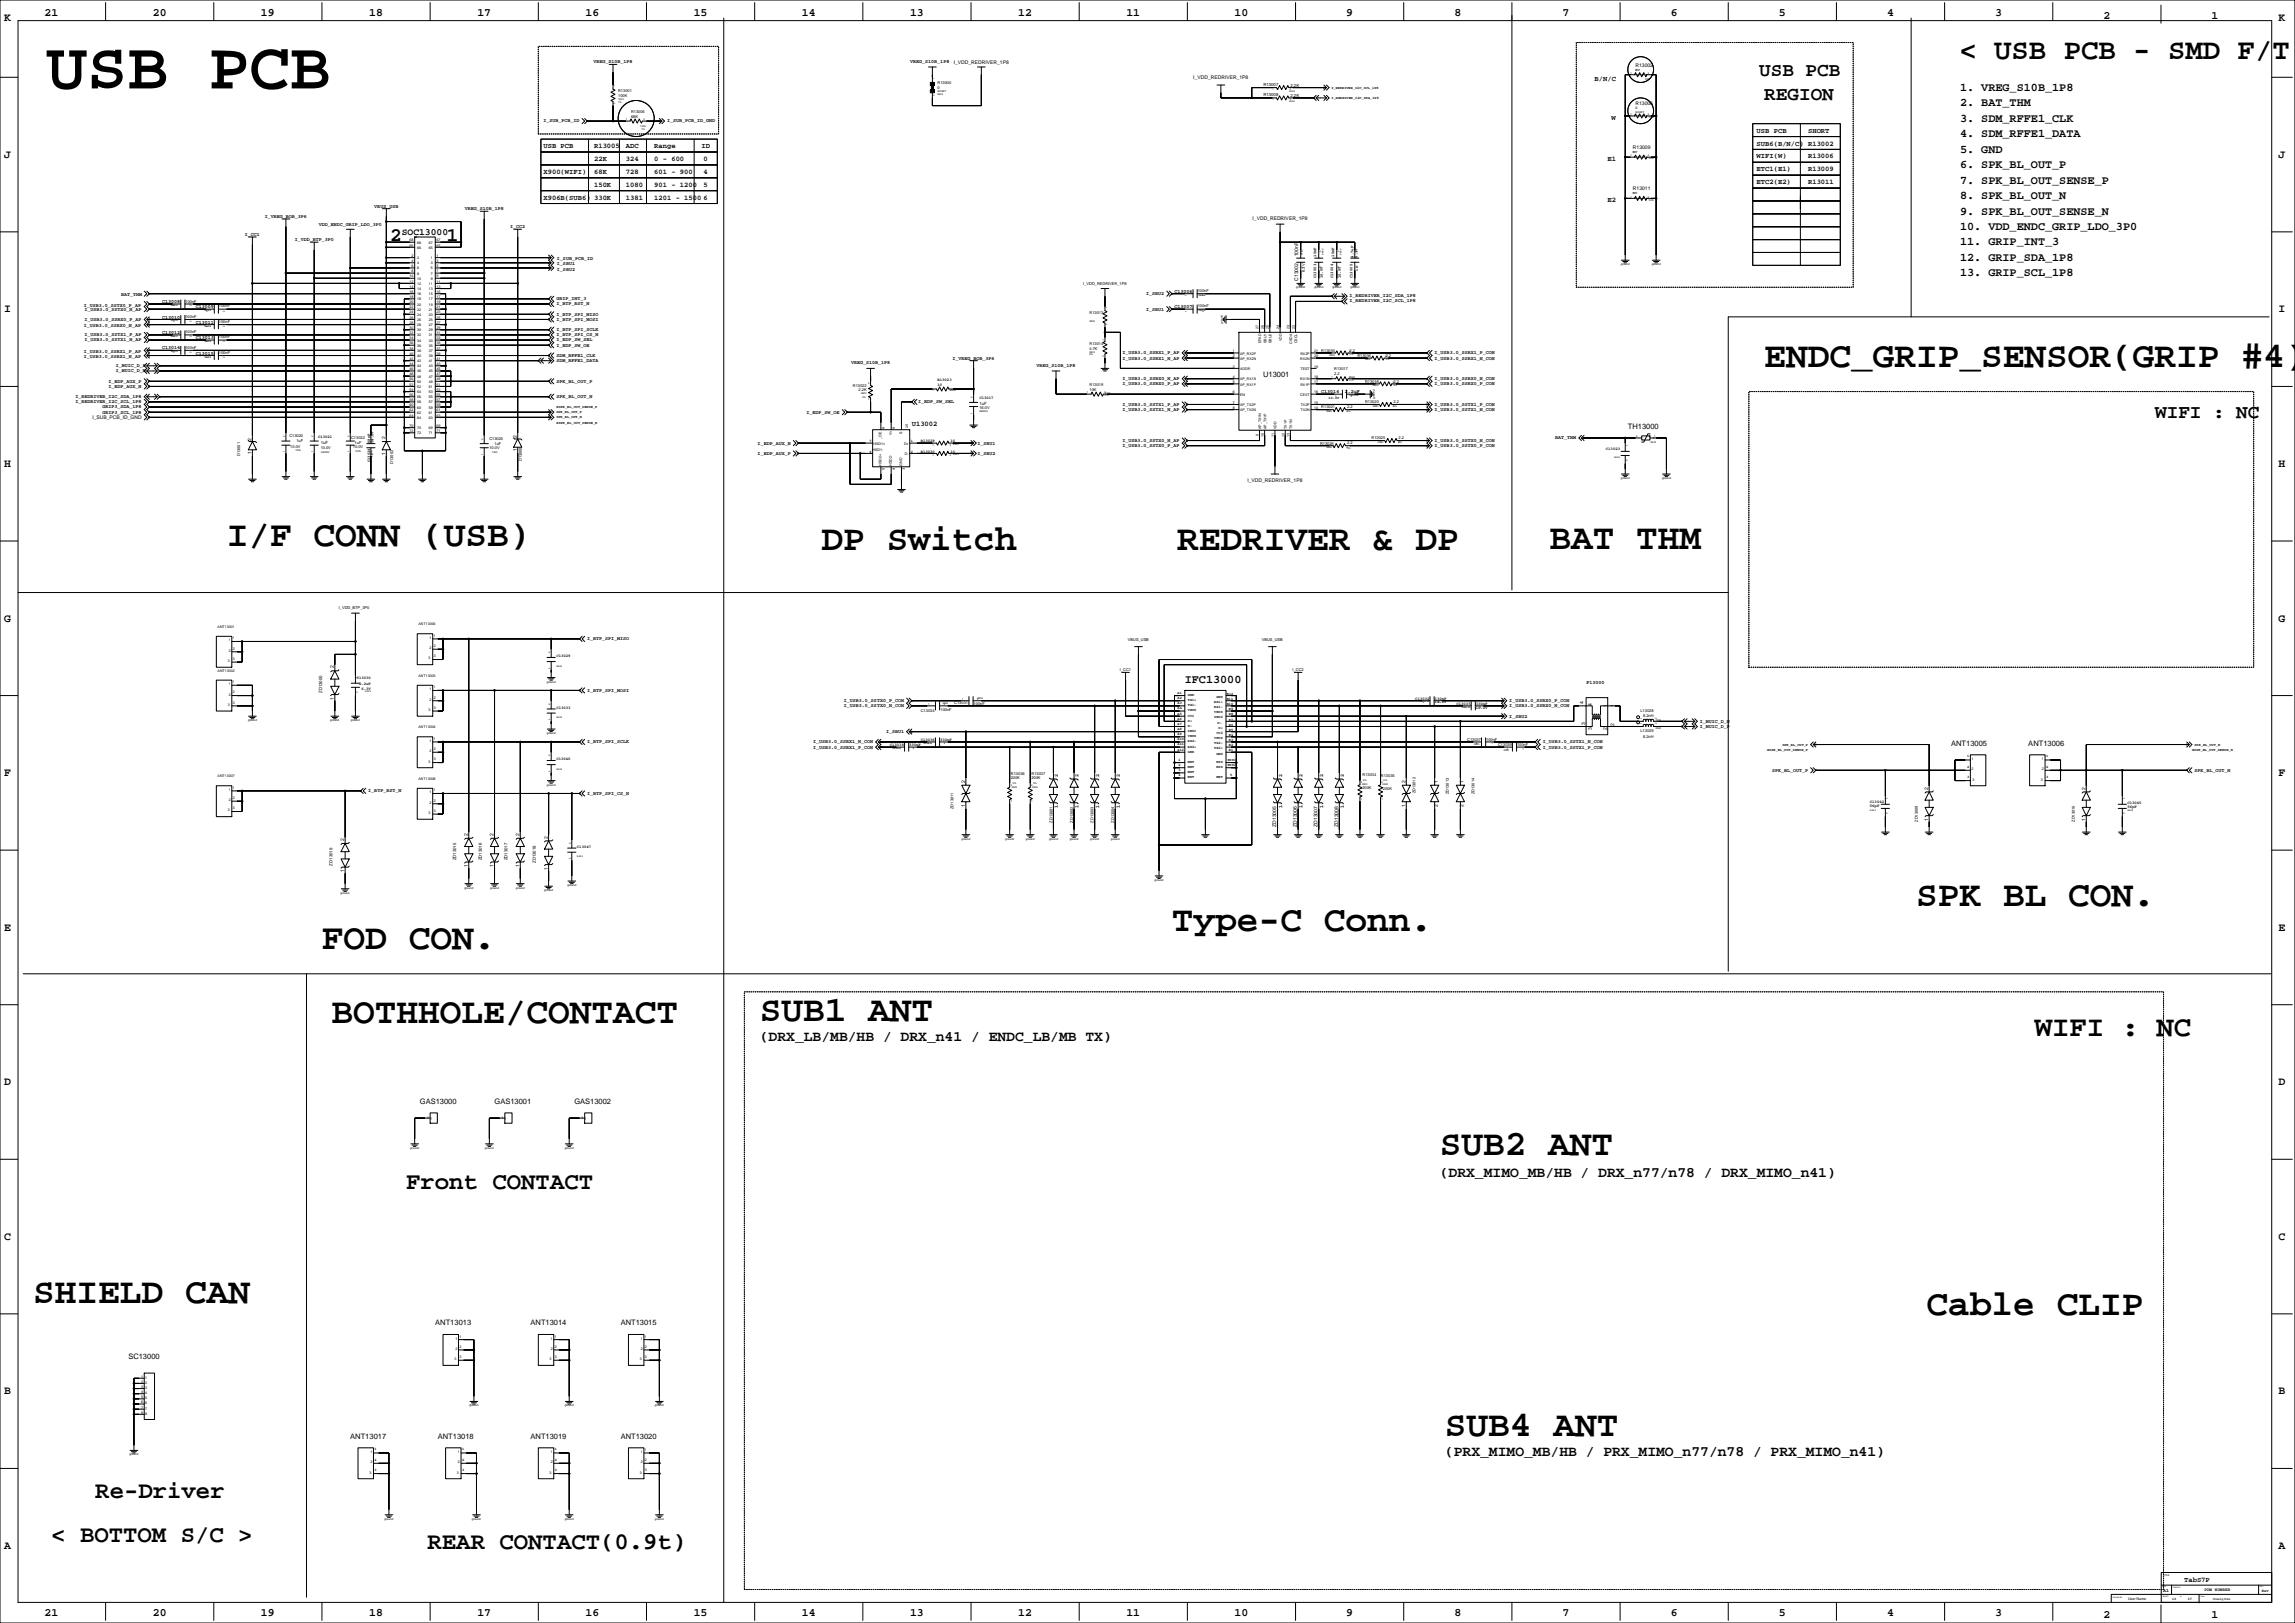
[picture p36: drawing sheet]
<svg xmlns="http://www.w3.org/2000/svg" width="2263mm" height="1600mm" viewBox="0 0 2263 1600" stroke-linecap="round" stroke-linejoin="round" font-family="sans-serif">
<defs><g id="words">
<text font-size="66.7" x="46" y="87">USB PCB</text>
<g font-size="35.6">
<text x="1740" y="362">ENDC_GRIP_SENSOR(GRIP #4)</text>
<text x="224" y="538">I/F CONN (USB)</text>
<text x="810" y="542">DP Switch</text>
<text x="1161" y="542">REDRIVER &amp; DP</text>
<text x="1528" y="541">BAT THM</text>
<text x="1889" y="893">SPK BL CON.</text>
<text x="1155" y="918">Type-C Conn.</text>
<text x="317" y="936">FOD CON.</text>
<text x="749" y="1007">SUB1 ANT</text>
<text x="327" y="1008">BOTHHOLE/CONTACT</text>
<text x="1420" y="1139">SUB2 ANT</text>
<text x="33" y="1285">SHIELD CAN</text>
<text x="1899" y="1296">Cable CLIP</text>
<text x="1425" y="1416">SUB4 ANT</text>
</g>
<g font-size="28.6">
<text x="1932" y="58">&lt; USB PCB - SMD F/T</text>
<text x="2006" y="1021">WIFI : NC</text>
</g>
<g font-size="23.6">
<text x="400" y="1172">Front CONTACT</text>
<text x="94" y="1476">Re-Driver</text>
<text x="51" y="1520">&lt; BOTTOM S/C &gt;</text>
<text x="422" y="1527">REAR CONTACT(0.9t)</text>
</g>
<g font-size="19">
<text x="1734" y="75">USB PCB</text>
<text x="1740" y="98">REGION</text>
<text x="385" y="238">2</text>
<text x="441" y="238">1</text>
<text x="2125" y="412">WIFI : NC</text>
</g>
<g font-size="14.5">
<text x="749" y="1026">(DRX_LB/MB/HB / DRX_n41 / ENDC_LB/MB TX)</text>
<text x="1420" y="1160">(DRX_MIMO_MB/HB / DRX_n77/n78 / DRX_MIMO_n41)</text>
<text x="1425" y="1435">(PRX_MIMO_MB/HB / PRX_MIMO_n77/n78 / PRX_MIMO_n41)</text>
</g>
<g font-size="11.6">
<text x="1932" y="90">1. VREG_S10B_1P8</text>
<text x="1932" y="105">2. BAT_THM</text>
<text x="1932" y="120">3. SDM_RFFE1_CLK</text>
<text x="1932" y="135">4. SDM_RFFE1_DATA</text>
<text x="1932" y="151">5. GND</text>
<text x="1932" y="166">6. SPK_BL_OUT_P</text>
<text x="1932" y="181">7. SPK_BL_OUT_SENSE_P</text>
<text x="1932" y="196">8. SPK_BL_OUT_N</text>
<text x="1932" y="212">9. SPK_BL_OUT_SENSE_N</text>
<text x="1932" y="227">10. VDD_ENDC_GRIP_LDO_3P0</text>
<text x="1932" y="242">11. GRIP_INT_3</text>
<text x="1932" y="257">12. GRIP_SDA_1P8</text>
<text x="1932" y="272">13. GRIP_SCL_1P8</text>
<text x="1168" y="674">IFC13000</text>
</g>
<g font-size="11.3">
<text x="44" y="16">21</text>
<text x="151" y="16">20</text>
<text x="257" y="16">19</text>
<text x="364" y="16">18</text>
<text x="471" y="16">17</text>
<text x="577" y="16">16</text>
<text x="684" y="16">15</text>
<text x="791" y="16">14</text>
<text x="897" y="16">13</text>
<text x="1004" y="16">12</text>
<text x="1111" y="16">11</text>
<text x="1217" y="16">10</text>
<text x="1327" y="16">9</text>
<text x="1434" y="16">8</text>
<text x="1541" y="16">7</text>
<text x="1647" y="16">6</text>
<text x="1754" y="16">5</text>
<text x="1861" y="16">4</text>
<text x="1967" y="16">3</text>
<text x="4" y="21">K</text>
<text x="2074" y="18">2</text>
<text x="2181" y="18">1</text>
<text x="2247" y="21">K</text>
<text x="4" y="156">J</text>
<text x="2247" y="156">J</text>
<text x="4" y="308">I</text>
<text x="2247" y="308">I</text>
<text x="4" y="460">H</text>
<text x="2247" y="460">H</text>
<text x="4" y="613">G</text>
<text x="2247" y="613">G</text>
<text x="4" y="765">F</text>
<text x="2247" y="765">F</text>
<text x="4" y="917">E</text>
<text x="2247" y="917">E</text>
<text x="4" y="1070">D</text>
<text x="2247" y="1070">D</text>
<text x="4" y="1222">C</text>
<text x="2247" y="1222">C</text>
<text x="4" y="1374">B</text>
<text x="2247" y="1374">B</text>
<text x="4" y="1527">A</text>
<text x="2247" y="1527">A</text>
<text x="44" y="1593">21</text>
<text x="151" y="1593">20</text>
<text x="257" y="1593">19</text>
<text x="364" y="1593">18</text>
<text x="471" y="1593">17</text>
<text x="577" y="1593">16</text>
<text x="684" y="1593">15</text>
<text x="791" y="1593">14</text>
<text x="897" y="1593">13</text>
<text x="1004" y="1593">12</text>
<text x="1111" y="1593">11</text>
<text x="1217" y="1593">10</text>
<text x="1327" y="1593">9</text>
<text x="1434" y="1593">8</text>
<text x="1541" y="1593">7</text>
<text x="1647" y="1593">6</text>
<text x="1754" y="1593">5</text>
<text x="1861" y="1593">4</text>
<text x="1967" y="1593">3</text>
<text x="2074" y="1595">2</text>
<text x="2181" y="1595">1</text>
</g>
<text font-size="9.5" x="396" y="232">SOC13000</text>
<g font-size="7.4">
<text x="1245" y="371">U13001</text>
<text x="1605" y="423">TH13000</text>
<text x="1924" y="735">ANT13005</text>
<text x="2000" y="735">ANT13006</text>
<text x="414" y="1088">GAS13000</text>
<text x="488" y="1088">GAS13001</text>
<text x="566" y="1088">GAS13002</text>
<text x="429" y="1306">ANT13013</text>
<text x="523" y="1306">ANT13014</text>
<text x="612" y="1306">ANT13015</text>
<text x="127" y="1340">SC13000</text>
<text x="345" y="1418">ANT13017</text>
<text x="432" y="1418">ANT13018</text>
<text x="523" y="1418">ANT13019</text>
<text x="612" y="1418">ANT13020</text>
</g>
<g font-size="7.1">
<text x="1572" y="80">B/N/C</text>
<text x="1589" y="118">W</text>
<text x="1732" y="131">USB PCB</text>
<text x="1783" y="131">SHORT</text>
<text x="1732" y="144">SUB6(B/N/C) R13002</text>
<text x="536" y="146">USB PCB</text>
<text x="586" y="146">R13005</text>
<text x="617" y="146">ADC</text>
<text x="645" y="146">Range</text>
<text x="692" y="146">ID</text>
<text x="586" y="159">22K</text>
<text x="617" y="159">324</text>
<text x="645" y="159">0 - 600</text>
<text x="694" y="159">0</text>
<text x="1585" y="159">E1</text>
<text x="1732" y="156">WIFI(W)</text>
<text x="1783" y="156">R13006</text>
<text x="536" y="171">X900(WIFI)</text>
<text x="586" y="171">68K</text>
<text x="617" y="171">728</text>
<text x="645" y="171">601 - 900</text>
<text x="694" y="171">4</text>
<text x="1732" y="169">ETC1(E1)</text>
<text x="1783" y="169">R13009</text>
<text x="586" y="184">150K</text>
<text x="617" y="184">1080</text>
<text x="645" y="184">901 - 1200</text>
<text x="694" y="184">5</text>
<text x="1732" y="182">ETC2(E2)</text>
<text x="1783" y="182">R13011</text>
<text x="536" y="197">X906B(SUB6) 330K</text>
<text x="617" y="197">1381</text>
<text x="645" y="197">1201 - 1500</text>
<text x="694" y="197">6</text>
<text x="1585" y="199">E2</text>
<text x="899" y="420">U13002</text>
<text x="2153" y="1559">TabS7P</text>
</g>
<g font-size="4.9">
<text x="585" y="62">VREG_S10B_1P8</text>
<text x="897" y="62">VREG_S10B_1P8</text>
<text x="940" y="63">I_VDD_REDRIVER_1P8</text>
<text x="1613" y="66">R13002</text>
<text x="1177" y="78">I_VDD_REDRIVER_1P8</text>
<text x="1613" y="103">R13006</text>
<text x="536" y="121">I_SUB_PCB_ID</text>
<text x="658" y="121">I_SUB_PCB_ID_GND</text>
<text x="1610" y="146">R13009</text>
<text x="1610" y="187">R13011</text>
<text x="369" y="205">VBUS_USB</text>
<text x="458" y="207">VREG_S10B_1P8</text>
<text x="261" y="215">I_VREG_BOB_3P6</text>
<text x="1235" y="217">I_VDD_REDRIVER_1P8</text>
<text x="314" y="222">VDD_ENDC_GRIP_LDO_3P0</text>
<text x="503" y="225">I_CC2</text>
<text x="241" y="233">I_CC1</text>
<text x="291" y="238">I_VDD_BTP_3P0</text>
<text x="549" y="257">I_SUB_PCB_ID</text>
<text x="1280" y="253" transform="rotate(-90 1280 253)">100nF</text>
<text x="549" y="262">I_SBU1</text>
<text x="549" y="267">I_SBU2</text>
<text x="1280" y="277" transform="rotate(-90 1280 277)">C13002</text>
<text x="120" y="292">BAT_THM</text>
<text x="1130" y="291">I_SBU2</text>
<text x="1158" y="289">C13006</text>
<text x="1331" y="293">I_REDRIVER_I2C_SDA_1P8</text>
<text x="160" y="299">C13008</text>
<text x="549" y="296">GRIP_INT_3</text>
<text x="1331" y="298">I_REDRIVER_I2C_SCL_1P8</text>
<text x="83" y="302">I_USB3.0_SSTX0_P_AP</text>
<text x="193" y="304">C13009</text>
<text x="549" y="301">I_BTP_RST_N</text>
<text x="1158" y="304">C13007</text>
<text x="83" y="306">I_USB3.0_SSTX0_N_AP</text>
<text x="549" y="311">I_BTP_SPI_MISO</text>
<text x="1130" y="306">I_SBU1</text>
<text x="83" y="316">I_USB3.0_SSRX0_P_AP</text>
<text x="160" y="314">C13010</text>
<text x="549" y="316">I_BTP_SPI_MOSI</text>
<text x="83" y="323">I_USB3.0_SSRX0_N_AP</text>
<text x="193" y="319">C13011</text>
<text x="160" y="329">C13012</text>
<text x="549" y="326">I_BTP_SPI_SCLK</text>
<text x="83" y="332">I_USB3.0_SSTX1_P_AP</text>
<text x="193" y="334">C13013</text>
<text x="549" y="332">I_BTP_SPI_CS_N</text>
<text x="83" y="337">I_USB3.0_SSTX1_N_AP</text>
<text x="549" y="337">I_EDP_SW_SEL</text>
<text x="549" y="342">I_EDP_SW_OE</text>
<text x="160" y="344">C13014</text>
<text x="83" y="348">I_USB3.0_SSRX1_P_AP</text>
<text x="83" y="353">I_USB3.0_SSRX1_N_AP</text>
<text x="193" y="350">C13015</text>
<text x="549" y="352">SDM_RFFE1_CLK</text>
<text x="1107" y="349">I_USB3.0_SSRX1_P_AP</text>
<text x="1414" y="349">I_USB3.0_SSRX1_P_CON</text>
<text x="549" y="357">SDM_RFFE1_DATA</text>
<text x="839" y="358">VREG_S10B_1P8</text>
<text x="939" y="354">I_VREG_BOB_3P6</text>
<text x="1107" y="354">I_USB3.0_SSRX1_N_AP</text>
<text x="1414" y="354">I_USB3.0_SSRX1_N_CON</text>
<text x="114" y="362">I_MUIC_D_P</text>
<text x="1022" y="362">VREG_S10B_1P8</text>
<text x="114" y="367">I_MUIC_D_N</text>
<text x="107" y="377">I_EDP_AUX_P</text>
<text x="549" y="377">SPK_BL_OUT_P</text>
<text x="1107" y="375">I_USB3.0_SSRX0_N_AP</text>
<text x="1414" y="375">I_USB3.0_SSRX0_N_CON</text>
<text x="107" y="382">I_EDP_AUX_N</text>
<text x="1107" y="380">I_USB3.0_SSRX0_P_AP</text>
<text x="1414" y="380">I_USB3.0_SSRX0_P_CON</text>
<text x="1303" y="387">C13016</text>
<text x="1326" y="387">2.2uF</text>
<text x="74" y="392">I_REDRIVER_I2C_SDA_1P8</text>
<text x="549" y="392">SPK_BL_OUT_N</text>
<text x="74" y="398">I_REDRIVER_I2C_SCL_1P8</text>
<text x="905" y="398">I_EDP_SW_SEL</text>
<text x="1107" y="400">I_USB3.0_SSTX1_P_AP</text>
<text x="1414" y="400">I_USB3.0_SSTX1_P_CON</text>
<text x="101" y="408">GRIP3_SCL_1P8</text>
<text x="101" y="403">GRIP3_SDA_1P8</text>
<text x="795" y="408">I_EDP_SW_OE</text>
<text x="1107" y="405">I_USB3.0_SSTX1_N_AP</text>
<text x="1414" y="405">I_USB3.0_SSTX1_N_CON</text>
<text x="91" y="413">I_SUB_PCB_ID_GND</text>
<text x="510" y="432" transform="rotate(-90 510 432)">2</text>
<text x="248" y="434" transform="rotate(-90 248 434)">2</text>
<text x="380" y="433" transform="rotate(-90 380 433)">2</text>
<text x="1107" y="436">I_USB3.0_SSTX0_N_AP</text>
<text x="1414" y="436">I_USB3.0_SSTX0_N_CON</text>
<text x="1533" y="433">BAT_THM</text>
<text x="747" y="438">I_EDP_AUX_N</text>
<text x="964" y="438">I_SBU1</text>
<text x="1107" y="441">I_USB3.0_SSTX0_P_AP</text>
<text x="1414" y="441">I_USB3.0_SSTX0_P_CON</text>
<text x="248" y="447" transform="rotate(-90 248 447)">1</text>
<text x="380" y="448" transform="rotate(-90 380 448)">1</text>
<text x="510" y="445" transform="rotate(-90 510 445)">1</text>
<text x="747" y="448">I_EDP_AUX_P</text>
<text x="964" y="448">I_SBU2</text>
<text x="1230" y="475">I_VDD_REDRIVER_1P8</text>
<text x="579" y="631">I_BTP_SPI_MISO</text>
<text x="329" y="659" transform="rotate(-90 329 659)">2</text>
<text x="1564" y="674">F13000</text>
<text x="579" y="682">I_BTP_SPI_MOSI</text>
<text x="329" y="690" transform="rotate(-90 329 690)">1</text>
<text x="832" y="692">I_USB3.0_SSTX0_P_CON</text>
<text x="1488" y="692">I_USB3.0_SSRX0_P_CON</text>
<text x="1561" y="694" transform="rotate(-90 1561 694)">4</text>
<text x="1569" y="696" transform="rotate(-90 1569 696)">4</text>
<text x="832" y="697">I_USB3.0_SSTX0_N_CON</text>
<text x="1488" y="697">I_USB3.0_SSRX0_N_CON</text>
<text x="1585" y="697" transform="rotate(-90 1585 697)">1</text>
<text x="1591" y="697" transform="rotate(-90 1591 697)">1</text>
<text x="1488" y="707">I_SBU2</text>
<text x="1676" y="712">I_MUIC_D_N</text>
<text x="1563" y="715" transform="rotate(-90 1563 715)">3</text>
<text x="1569" y="720" transform="rotate(-90 1569 720)">3</text>
<text x="1584" y="720" transform="rotate(-90 1584 720)">2</text>
<text x="1591" y="716" transform="rotate(-90 1591 716)">2</text>
<text x="1676" y="718">I_MUIC_D_P</text>
<text x="874" y="723">I_SBU1</text>
<text x="579" y="733">I_BTP_SPI_SCLK</text>
<text x="802" y="733">I_USB3.0_SSRX1_N_CON</text>
<text x="802" y="738">I_USB3.0_SSRX1_P_CON</text>
<text x="1521" y="738">I_USB3.0_SSTX1_P_CON</text>
<text x="1521" y="733">I_USB3.0_SSTX1_N_CON</text>
<text x="1747" y="761">SPK_BL_OUT_P</text>
<text x="2164" y="761">SPK_BL_OUT_N</text>
<text x="1043" y="766" transform="rotate(-90 1043 766)">2</text>
<text x="1063" y="766" transform="rotate(-90 1063 766)">2</text>
<text x="1084" y="766" transform="rotate(-90 1084 766)">2</text>
<text x="1104" y="766" transform="rotate(-90 1104 766)">2</text>
<text x="1264" y="766" transform="rotate(-90 1264 766)">2</text>
<text x="1284" y="766" transform="rotate(-90 1284 766)">2</text>
<text x="1305" y="766" transform="rotate(-90 1305 766)">2</text>
<text x="1325" y="766" transform="rotate(-90 1325 766)">2</text>
<text x="951" y="772" transform="rotate(-90 951 772)">2</text>
<text x="1386" y="772" transform="rotate(-90 1386 772)">2</text>
<text x="1418" y="772" transform="rotate(-90 1418 772)">1</text>
<text x="1443" y="772" transform="rotate(-90 1443 772)">1</text>
<text x="1901" y="778" transform="rotate(-90 1901 778)">2</text>
<text x="2056" y="778" transform="rotate(-90 2056 778)">2</text>
<text x="363" y="781">I_BTP_RST_N</text>
<text x="579" y="784">I_BTP_SPI_CS_N</text>
<text x="951" y="795" transform="rotate(-90 951 795)">1</text>
<text x="1043" y="796" transform="rotate(-90 1043 796)">1</text>
<text x="1063" y="796" transform="rotate(-90 1063 796)">1</text>
<text x="1084" y="796" transform="rotate(-90 1084 796)">1</text>
<text x="1104" y="796" transform="rotate(-90 1104 796)">1</text>
<text x="1264" y="796" transform="rotate(-90 1264 796)">1</text>
<text x="1284" y="796" transform="rotate(-90 1284 796)">1</text>
<text x="1305" y="796" transform="rotate(-90 1305 796)">1</text>
<text x="1325" y="796" transform="rotate(-90 1325 796)">1</text>
<text x="1386" y="795" transform="rotate(-90 1386 795)">1</text>
<text x="1418" y="795" transform="rotate(-90 1418 795)">2</text>
<text x="1443" y="795" transform="rotate(-90 1443 795)">2</text>
<text x="1901" y="809" transform="rotate(-90 1901 809)">1</text>
<text x="2056" y="809" transform="rotate(-90 2056 809)">1</text>
<text x="1258" y="815" transform="rotate(-90 1258 815)">ZD13005</text>
<text x="1279" y="815" transform="rotate(-90 1279 815)">ZD13006</text>
<text x="1299" y="815" transform="rotate(-90 1299 815)">ZD13007</text>
<text x="1319" y="815" transform="rotate(-90 1319 815)">ZD13008</text>
<text x="461" y="824" transform="rotate(-90 461 824)">2</text>
<text x="487" y="824" transform="rotate(-90 487 824)">2</text>
<text x="512" y="824" transform="rotate(-90 512 824)">2</text>
<text x="540" y="827" transform="rotate(-90 540 827)">2</text>
<text x="339" y="829" transform="rotate(-90 339 829)">2</text>
<text x="461" y="855" transform="rotate(-90 461 855)">1</text>
<text x="487" y="855" transform="rotate(-90 487 855)">1</text>
<text x="512" y="855" transform="rotate(-90 512 855)">1</text>
<text x="540" y="857" transform="rotate(-90 540 857)">1</text>
<text x="339" y="860" transform="rotate(-90 339 860)">1</text>
<text x="2133" y="1569">A1</text>
</g>
<g font-size="4.2">
<text x="1246" y="85">R13007</text>
<text x="1272" y="86">2.2K</text>
<text x="1246" y="95">R13008</text>
<text x="1272" y="96">2.2K</text>
<text x="966" y="399">1uF</text>
<text x="316" y="437">1uF</text>
<text x="318" y="683" transform="rotate(-90 318 683)">ZD13000</text>
<text x="450" y="848" transform="rotate(-90 450 848)">ZD13015</text>
<text x="475" y="848" transform="rotate(-90 475 848)">ZD13016</text>
<text x="500" y="848" transform="rotate(-90 500 848)">ZD13017</text>
<text x="528" y="851" transform="rotate(-90 528 851)">ZD13018</text>
<text x="328" y="853" transform="rotate(-90 328 853)">ZD13019</text>
<text x="2173" y="1568">PDM NUMBER</text>
</g>
<g font-size="3.9">
<text x="924" y="83">R13000</text>
<text x="924" y="88">0</text>
<text x="609" y="96">100K</text>
<text x="609" y="91">R13001</text>
<text x="622" y="112">R13005</text>
<text x="622" y="117">68K</text>
<text x="1298" y="253" transform="rotate(-90 1298 253)">10nF</text>
<text x="1316" y="253" transform="rotate(-90 1316 253)">10nF</text>
<text x="1335" y="254" transform="rotate(-90 1335 254)">4.7uF</text>
<text x="1338" y="254" transform="rotate(-90 1338 254)">6.3V</text>
<text x="1286" y="268" transform="rotate(-90 1286 268)">6.3V</text>
<text x="1298" y="274" transform="rotate(-90 1298 274)">C13003</text>
<text x="1304" y="274" transform="rotate(-90 1304 274)">10.0V</text>
<text x="1314" y="274" transform="rotate(-90 1314 274)">C13004</text>
<text x="1322" y="274" transform="rotate(-90 1322 274)">10.0V</text>
<text x="1333" y="274" transform="rotate(-90 1333 274)">C13005</text>
<text x="1068" y="281">I_VDD_REDRIVER_1P8</text>
<text x="1181" y="288">100nF</text>
<text x="183" y="298">100nF</text>
<text x="216" y="303">100nF</text>
<text x="1181" y="303">100nF</text>
<text x="1074" y="309">R13013</text>
<text x="183" y="313">100nF</text>
<text x="216" y="318">100nF</text>
<text x="183" y="328">100nF</text>
<text x="216" y="333">100nF</text>
<text x="1074" y="340">R13014</text>
<text x="183" y="344">100nF</text>
<text x="1074" y="345">4.7K</text>
<text x="1303" y="347">R13015</text>
<text x="1331" y="347">2.2</text>
<text x="216" y="349">100nF</text>
<text x="1338" y="352">R13016</text>
<text x="1366" y="352">2.2</text>
<text x="1315" y="365">R13017</text>
<text x="1315" y="370">2.2</text>
<text x="924" y="375">R13023</text>
<text x="1346" y="378">R13018</text>
<text x="1374" y="378">2.2</text>
<text x="841" y="381">R13022</text>
<text x="924" y="380">10</text>
<text x="1074" y="380">R13019</text>
<text x="847" y="386">2.2K</text>
<text x="1074" y="385">10K</text>
<text x="966" y="394">C13017</text>
<text x="1346" y="397">R13020</text>
<text x="1374" y="397">2.2</text>
<text x="966" y="403">16.0V</text>
<text x="1303" y="402">R13021</text>
<text x="1328" y="402">2.2</text>
<text x="285" y="431">C13020</text>
<text x="314" y="432">C13021</text>
<text x="292" y="436">1uF</text>
<text x="346" y="432">C13022</text>
<text x="350" y="437">1uF</text>
<text x="365" y="437" transform="rotate(-90 365 437)">68pF</text>
<text x="368" y="437" transform="rotate(-90 368 437)">50.0V</text>
<text x="482" y="434">C13025</text>
<text x="908" y="436">R13029</text>
<text x="937" y="436">10</text>
<text x="1328" y="438">2.2</text>
<text x="1352" y="432">R13025</text>
<text x="1379" y="432">2.2</text>
<text x="286" y="441">10.0V</text>
<text x="316" y="443">10.0V</text>
<text x="348" y="441">10.0V</text>
<text x="483" y="443">10.0V</text>
<text x="488" y="439">1uF</text>
<text x="1301" y="439">R13026</text>
<text x="1583" y="444">C13023</text>
<text x="237" y="449" transform="rotate(-90 237 449)">D13001</text>
<text x="908" y="446">R13030</text>
<text x="937" y="446">10</text>
<text x="365" y="456" transform="rotate(-90 365 456)">C13024</text>
<text x="515" y="455" transform="rotate(-90 515 455)">D13000</text>
<text x="388" y="457" transform="rotate(-90 388 457)">D13002</text>
<text x="334" y="600">I_VDD_BTP_3P0</text>
<text x="1112" y="631">VBUS_USB</text>
<text x="1244" y="631">VBUS_USB</text>
<text x="549" y="648">C13029</text>
<text x="1104" y="662">I_CC1</text>
<text x="1274" y="662">I_CC2</text>
<text x="352" y="670">C13030</text>
<text x="354" y="675">2.2uF</text>
<text x="356" y="680">6.3V</text>
<text x="941" y="694">C13031</text>
<text x="960" y="695">100nF</text>
<text x="1395" y="690">C13032</text>
<text x="1414" y="690">330nF</text>
<text x="1414" y="693">10.0V</text>
<text x="1436" y="695">C13035</text>
<text x="1455" y="695">330nF</text>
<text x="549" y="699">C13033</text>
<text x="908" y="701">C13034</text>
<text x="927" y="700">100nF</text>
<text x="1455" y="699">10.0V</text>
<text x="1617" y="702">L13028</text>
<text x="1620" y="707">8.2nH</text>
<text x="1617" y="722">L13029</text>
<text x="908" y="731">C13036</text>
<text x="927" y="731">330nF</text>
<text x="1447" y="731">C13037</text>
<text x="1465" y="731">100nF</text>
<text x="1620" y="727">8.2nH</text>
<text x="877" y="736">C13038</text>
<text x="896" y="736">330nF</text>
<text x="1477" y="736">C13039</text>
<text x="1496" y="736">100nF</text>
<text x="549" y="749">C13040</text>
<text x="997" y="767">200K</text>
<text x="997" y="764">R13036</text>
<text x="1017" y="767">200K</text>
<text x="1017" y="764">R13037</text>
<text x="1343" y="765">R13034</text>
<text x="1362" y="766">R13035</text>
<text x="1343" y="778">200K</text>
<text x="1363" y="779">200K</text>
<text x="1396" y="782" transform="rotate(-90 1396 782)">ZD13012</text>
<text x="1428" y="783" transform="rotate(-90 1428 783)">ZD13013</text>
<text x="1454" y="783" transform="rotate(-90 1454 783)">ZD13014</text>
<text x="1844" y="792">C13042</text>
<text x="940" y="797" transform="rotate(-90 940 797)">ZD13011</text>
<text x="1844" y="795">56pF</text>
<text x="2098" y="792">C13045</text>
<text x="2098" y="797">56pF</text>
<text x="1038" y="811" transform="rotate(-90 1038 811)">ZD13001</text>
<text x="1058" y="811" transform="rotate(-90 1058 811)">ZD13002</text>
<text x="1078" y="811" transform="rotate(-90 1078 811)">ZD13003</text>
<text x="1099" y="811" transform="rotate(-90 1099 811)">ZD13004</text>
<text x="1891" y="810" transform="rotate(-90 1891 810)">ZD13009</text>
<text x="2046" y="810" transform="rotate(-90 2046 810)">ZD13010</text>
<text x="569" y="836">C13047</text>
<text x="2230" y="1569">Rev</text>
</g>
<g font-size="3.5">
<text x="1613" y="70">NC</text>
<text x="1313" y="88">I_REDRIVER_I2C_SCL_1P8</text>
<text x="1313" y="98">I_REDRIVER_I2C_SDA_1P8</text>
<text x="1612" y="107">0</text>
<text x="1610" y="151">NC</text>
<text x="1610" y="191">NC</text>
<text x="404" y="238">68</text>
<text x="430" y="238">67</text>
<text x="404" y="243">66</text>
<text x="411" y="245">66</text>
<text x="411" y="240">68</text>
<text x="423" y="245">65</text>
<text x="423" y="240">67</text>
<text x="430" y="243">65</text>
<text x="406" y="253">2</text>
<text x="411" y="255">2</text>
<text x="425" y="255">1</text>
<text x="430" y="253">1</text>
<text x="406" y="258">4</text>
<text x="406" y="263">6</text>
<text x="411" y="261">4</text>
<text x="425" y="261">3</text>
<text x="430" y="263">5</text>
<text x="430" y="258">3</text>
<text x="406" y="268">8</text>
<text x="411" y="266">6</text>
<text x="425" y="266">5</text>
<text x="430" y="268">7</text>
<text x="404" y="273">10</text>
<text x="411" y="271">8</text>
<text x="411" y="276">10</text>
<text x="425" y="271">7</text>
<text x="425" y="276">9</text>
<text x="430" y="273">9</text>
<text x="404" y="279">12</text>
<text x="411" y="281">12</text>
<text x="423" y="281">11</text>
<text x="430" y="279">11</text>
<text x="404" y="284">14</text>
<text x="411" y="286">14</text>
<text x="423" y="286">13</text>
<text x="430" y="284">13</text>
<text x="404" y="294">18</text>
<text x="404" y="289">16</text>
<text x="411" y="291">16</text>
<text x="423" y="291">15</text>
<text x="430" y="294">17</text>
<text x="430" y="289">15</text>
<text x="404" y="299">20</text>
<text x="411" y="296">18</text>
<text x="423" y="296">17</text>
<text x="430" y="299">19</text>
<text x="404" y="304">22</text>
<text x="411" y="301">20</text>
<text x="423" y="301">19</text>
<text x="430" y="304">21</text>
<text x="404" y="309">24</text>
<text x="411" y="306">22</text>
<text x="411" y="311">24</text>
<text x="423" y="306">21</text>
<text x="423" y="311">23</text>
<text x="430" y="309">23</text>
<text x="404" y="314">26</text>
<text x="411" y="316">26</text>
<text x="423" y="316">25</text>
<text x="430" y="314">25</text>
<text x="404" y="319">28</text>
<text x="411" y="321">28</text>
<text x="423" y="321">27</text>
<text x="430" y="319">27</text>
<text x="404" y="329">32</text>
<text x="404" y="324">30</text>
<text x="411" y="327">30</text>
<text x="423" y="327">29</text>
<text x="430" y="324">29</text>
<text x="430" y="329">31</text>
<text x="1241" y="324" transform="rotate(-90 1241 324)">27</text>
<text x="1246" y="324" transform="rotate(-90 1246 324)">26</text>
<text x="1251" y="324" transform="rotate(-90 1251 324)">25</text>
<text x="1261" y="324" transform="rotate(-90 1261 324)">24</text>
<text x="1271" y="324" transform="rotate(-90 1271 324)">23</text>
<text x="1276" y="324" transform="rotate(-90 1276 324)">22</text>
<text x="404" y="334">34</text>
<text x="411" y="332">32</text>
<text x="423" y="332">31</text>
<text x="430" y="334">33</text>
<text x="404" y="339">36</text>
<text x="411" y="342">36</text>
<text x="411" y="337">34</text>
<text x="423" y="337">33</text>
<text x="423" y="342">35</text>
<text x="430" y="339">35</text>
<text x="1243" y="338" transform="rotate(-90 1243 338)">EPAD</text>
<text x="1249" y="338" transform="rotate(-90 1249 338)">SBU1</text>
<text x="1254" y="338" transform="rotate(-90 1254 338)">SBU2</text>
<text x="1264" y="336" transform="rotate(-90 1264 336)">VDD</text>
<text x="1274" y="339" transform="rotate(-90 1274 339)">CSDA</text>
<text x="1279" y="338" transform="rotate(-90 1279 338)">CSCL</text>
<text x="404" y="345">38</text>
<text x="411" y="347">38</text>
<text x="423" y="347">37</text>
<text x="430" y="345">37</text>
<text x="1215" y="347">1</text>
<text x="1296" y="347">21</text>
<text x="404" y="350">40</text>
<text x="411" y="352">40</text>
<text x="423" y="352">39</text>
<text x="430" y="350">39</text>
<text x="1215" y="352">2</text>
<text x="1223" y="350">AP_RX2P</text>
<text x="1282" y="350">RX2P</text>
<text x="1296" y="352">20</text>
<text x="404" y="360">44</text>
<text x="404" y="355">42</text>
<text x="411" y="357">42</text>
<text x="423" y="357">41</text>
<text x="430" y="355">41</text>
<text x="430" y="360">43</text>
<text x="1223" y="355">AP_RX2N</text>
<text x="1282" y="355">RX2N</text>
<text x="404" y="365">46</text>
<text x="411" y="362">44</text>
<text x="423" y="362">43</text>
<text x="430" y="365">45</text>
<text x="1215" y="362">3</text>
<text x="1223" y="365">ADDR</text>
<text x="1282" y="365">TEST</text>
<text x="1296" y="362">19</text>
<text x="404" y="370">48</text>
<text x="411" y="367">46</text>
<text x="423" y="367">45</text>
<text x="430" y="370">47</text>
<text x="404" y="375">50</text>
<text x="411" y="372">48</text>
<text x="411" y="377">50</text>
<text x="423" y="372">47</text>
<text x="423" y="377">49</text>
<text x="430" y="375">49</text>
<text x="1215" y="378">5</text>
<text x="1215" y="372">4</text>
<text x="1223" y="375">AP_RX1N</text>
<text x="1282" y="375">RX1N</text>
<text x="1296" y="378">17</text>
<text x="1296" y="372">18</text>
<text x="404" y="380">52</text>
<text x="411" y="382">52</text>
<text x="423" y="382">51</text>
<text x="430" y="380">51</text>
<text x="1223" y="380">AP_RX1P</text>
<text x="1282" y="380">RX1P</text>
<text x="404" y="385">54</text>
<text x="411" y="387">54</text>
<text x="423" y="387">53</text>
<text x="430" y="385">53</text>
<text x="1215" y="388">6</text>
<text x="1296" y="388">16</text>
<text x="404" y="395">58</text>
<text x="404" y="390">56</text>
<text x="411" y="393">56</text>
<text x="423" y="393">55</text>
<text x="430" y="395">57</text>
<text x="430" y="390">55</text>
<text x="1223" y="390">EN</text>
<text x="1282" y="390">CEXT</text>
<text x="1310" y="393">10.0V</text>
<text x="404" y="400">60</text>
<text x="411" y="398">58</text>
<text x="423" y="398">57</text>
<text x="430" y="400">59</text>
<text x="1215" y="398">7</text>
<text x="1223" y="400">AP_TX2P</text>
<text x="1282" y="400">TX2P</text>
<text x="1296" y="398">15</text>
<text x="404" y="406">62</text>
<text x="411" y="408">62</text>
<text x="411" y="403">60</text>
<text x="423" y="403">59</text>
<text x="423" y="408">61</text>
<text x="430" y="406">61</text>
<text x="549" y="407">SPK_BL_OUT_P</text>
<text x="549" y="402">@SPK_BL_OUT_SENSE_P</text>
<text x="1215" y="403">8</text>
<text x="1223" y="405">AP_TX2N</text>
<text x="1282" y="405">TX2N</text>
<text x="1296" y="403">14</text>
<text x="404" y="411">64</text>
<text x="411" y="413">64</text>
<text x="423" y="413">63</text>
<text x="430" y="411">63</text>
<text x="549" y="412">SPK_BL_OUT_N</text>
<text x="549" y="417">@SPK_BL_OUT_SENSE_N</text>
<text x="404" y="421">70</text>
<text x="404" y="426">72</text>
<text x="411" y="423">70</text>
<text x="423" y="423">69</text>
<text x="430" y="421">69</text>
<text x="430" y="426">71</text>
<text x="872" y="423" transform="rotate(-90 872 423)">8</text>
<text x="882" y="423" transform="rotate(-90 882 423)">9</text>
<text x="895" y="422" transform="rotate(-90 895 422)">10</text>
<text x="1243" y="423" transform="rotate(-90 1243 423)">AP_TX1N</text>
<text x="1249" y="423" transform="rotate(-90 1249 423)">AP_TX1P</text>
<text x="1259" y="423" transform="rotate(-90 1259 423)">VDD</text>
<text x="1269" y="423" transform="rotate(-90 1269 423)">TX1P</text>
<text x="1274" y="423" transform="rotate(-90 1274 423)">TX1N</text>
<text x="411" y="428">72</text>
<text x="423" y="428">71</text>
<text x="879" y="429" transform="rotate(-90 879 429)">V+</text>
<text x="890" y="428" transform="rotate(-90 890 428)">S</text>
<text x="1241" y="430" transform="rotate(-90 1241 430)">9</text>
<text x="1246" y="431" transform="rotate(-90 1246 431)">10</text>
<text x="1256" y="431" transform="rotate(-90 1256 431)">11</text>
<text x="1266" y="431" transform="rotate(-90 1266 431)">12</text>
<text x="1271" y="431" transform="rotate(-90 1271 431)">13</text>
<text x="857" y="436">7</text>
<text x="869" y="433" transform="rotate(-90 869 433)">_OE</text>
<text x="898" y="436">1</text>
<text x="861" y="439">HSD1+</text>
<text x="891" y="439">D+</text>
<text x="857" y="446">6</text>
<text x="860" y="445">HSD1-</text>
<text x="892" y="449">D-</text>
<text x="898" y="446">2</text>
<text x="869" y="459" transform="rotate(-90 869 459)">HSD2+</text>
<text x="879" y="459" transform="rotate(-90 879 459)">HSD2-</text>
<text x="890" y="459" transform="rotate(-90 890 459)">GND</text>
<text x="872" y="463" transform="rotate(-90 872 463)">5</text>
<text x="882" y="463" transform="rotate(-90 882 463)">4</text>
<text x="892" y="463" transform="rotate(-90 892 463)">3</text>
<text x="413" y="616">ANT13000</text>
<text x="215" y="619">ANT13001</text>
<text x="424" y="630">1</text>
<text x="428" y="628">1</text>
<text x="226" y="632">1</text>
<text x="230" y="630">1</text>
<text x="230" y="640">2</text>
<text x="424" y="640">2</text>
<text x="428" y="638">2</text>
<text x="226" y="642">2</text>
<text x="224" y="653">3</text>
<text x="230" y="651">3</text>
<text x="423" y="650">3</text>
<text x="428" y="648">3</text>
<text x="215" y="662">ANT13002</text>
<text x="413" y="667">ANT13003</text>
<text x="226" y="675">1</text>
<text x="230" y="673">1</text>
<text x="230" y="684">2</text>
<text x="424" y="681">1</text>
<text x="428" y="679">1</text>
<text x="226" y="686">2</text>
<text x="428" y="689">2</text>
<text x="1161" y="684">A1</text>
<text x="1161" y="689">A2</text>
<text x="1171" y="686">GND</text>
<text x="1199" y="688">GND</text>
<text x="1210" y="690">B11</text>
<text x="1210" y="685">B12</text>
<text x="224" y="696">3</text>
<text x="230" y="694">3</text>
<text x="424" y="691">2</text>
<text x="1161" y="694">A3</text>
<text x="1171" y="691">TX1+</text>
<text x="1197" y="693">RX1+</text>
<text x="1210" y="695">B10</text>
<text x="423" y="701">3</text>
<text x="428" y="699">3</text>
<text x="1161" y="699">A4</text>
<text x="1171" y="696">TX1-</text>
<text x="1171" y="701">VBUS</text>
<text x="1197" y="698">RX1-</text>
<text x="1212" y="700">B9</text>
<text x="1161" y="704">A5</text>
<text x="1171" y="706">CC1</text>
<text x="1197" y="703">VBUS</text>
<text x="1212" y="705">B8</text>
<text x="1161" y="709">A6</text>
<text x="1171" y="711">D+</text>
<text x="1197" y="708">SBU2</text>
<text x="1200" y="713">D-</text>
<text x="1212" y="710">B7</text>
<text x="413" y="718">ANT13004</text>
<text x="1161" y="720">A8</text>
<text x="1161" y="715">A7</text>
<text x="1171" y="717">D-</text>
<text x="1201" y="718">D+</text>
<text x="1212" y="715">B6</text>
<text x="1161" y="725">A9</text>
<text x="1171" y="722">SBU1</text>
<text x="1199" y="723">CC2</text>
<text x="1212" y="725">B4</text>
<text x="1212" y="720">B5</text>
<text x="424" y="731">1</text>
<text x="428" y="729">1</text>
<text x="1161" y="730">A10</text>
<text x="1171" y="727">VBUS</text>
<text x="1171" y="732">RX2-</text>
<text x="1197" y="729">VBUS</text>
<text x="1212" y="731">B3</text>
<text x="1161" y="735">A11</text>
<text x="1171" y="737">RX2+</text>
<text x="1197" y="734">TX2-</text>
<text x="1212" y="736">B2</text>
<text x="1757" y="735">SPK_BL_OUT_P</text>
<text x="2164" y="735">SPK_BL_OUT_N</text>
<text x="424" y="741">2</text>
<text x="428" y="739">2</text>
<text x="1161" y="740">A12</text>
<text x="1171" y="742">GND</text>
<text x="1197" y="739">TX2+</text>
<text x="1199" y="744">GND</text>
<text x="1212" y="741">B1</text>
<text x="1742" y="740">@SPK_BL_OUT_SENSE_P</text>
<text x="2161" y="740">@SPK_BL_OUT_SENSE_N</text>
<text x="428" y="750">3</text>
<text x="1940" y="747">1</text>
<text x="1944" y="749">1</text>
<text x="2013" y="749">1</text>
<text x="2017" y="747">1</text>
<text x="423" y="752">3</text>
<text x="1162" y="750">1</text>
<text x="1162" y="755">2</text>
<text x="1171" y="752">MNT</text>
<text x="1199" y="752">MID</text>
<text x="1210" y="755">MID2</text>
<text x="1210" y="750">MID1</text>
<text x="1162" y="760">3</text>
<text x="1171" y="757">MNT</text>
<text x="1199" y="757">MID</text>
<text x="1940" y="757">2</text>
<text x="1944" y="759">2</text>
<text x="2013" y="759">2</text>
<text x="2017" y="757">2</text>
<text x="215" y="766">ANT13007</text>
<text x="1162" y="765">4</text>
<text x="1171" y="762">MNT</text>
<text x="1171" y="767">MNT</text>
<text x="1199" y="767">MNT</text>
<text x="1213" y="765">5</text>
<text x="1940" y="767">3</text>
<text x="2017" y="767">3</text>
<text x="413" y="769">ANT13008</text>
<text x="1945" y="769">3</text>
<text x="2012" y="769">3</text>
<text x="226" y="780">1</text>
<text x="230" y="778">1</text>
<text x="424" y="782">1</text>
<text x="428" y="780">1</text>
<text x="226" y="790">2</text>
<text x="230" y="788">2</text>
<text x="428" y="790">2</text>
<text x="230" y="798">3</text>
<text x="424" y="792">2</text>
<text x="224" y="800">3</text>
<text x="423" y="802">3</text>
<text x="428" y="800">3</text>
<text x="421" y="1103">1</text>
<text x="424" y="1104">1</text>
<text x="495" y="1103">1</text>
<text x="498" y="1104">1</text>
<text x="573" y="1103">1</text>
<text x="576" y="1104">1</text>
<text x="453" y="1318">1</text>
<text x="547" y="1318">1</text>
<text x="636" y="1318">1</text>
<text x="449" y="1320">1</text>
<text x="543" y="1320">1</text>
<text x="632" y="1320">1</text>
<text x="449" y="1331">2</text>
<text x="453" y="1329">2</text>
<text x="543" y="1331">2</text>
<text x="547" y="1329">2</text>
<text x="632" y="1331">2</text>
<text x="636" y="1329">2</text>
<text x="448" y="1341">3</text>
<text x="453" y="1339">3</text>
<text x="542" y="1341">3</text>
<text x="547" y="1339">3</text>
<text x="631" y="1341">3</text>
<text x="636" y="1339">3</text>
<text x="139" y="1358">1</text>
<text x="143" y="1359">1</text>
<text x="139" y="1363">2</text>
<text x="143" y="1364">2</text>
<text x="139" y="1368">3</text>
<text x="139" y="1373">4</text>
<text x="143" y="1369">3</text>
<text x="139" y="1378">5</text>
<text x="143" y="1374">4</text>
<text x="143" y="1379">5</text>
<text x="139" y="1383">6</text>
<text x="143" y="1384">6</text>
<text x="139" y="1389">7</text>
<text x="143" y="1390">7</text>
<text x="139" y="1394">8</text>
<text x="143" y="1395">8</text>
<text x="365" y="1432">1</text>
<text x="369" y="1430">1</text>
<text x="452" y="1432">1</text>
<text x="456" y="1430">1</text>
<text x="543" y="1432">1</text>
<text x="547" y="1430">1</text>
<text x="632" y="1432">1</text>
<text x="636" y="1430">1</text>
<text x="369" y="1440">2</text>
<text x="456" y="1440">2</text>
<text x="547" y="1440">2</text>
<text x="365" y="1442">2</text>
<text x="452" y="1442">2</text>
<text x="543" y="1442">2</text>
<text x="632" y="1442">2</text>
<text x="636" y="1440">2</text>
<text x="369" y="1450">3</text>
<text x="456" y="1450">3</text>
<text x="547" y="1450">3</text>
<text x="636" y="1451">3</text>
<text x="364" y="1453">3</text>
<text x="450" y="1453">3</text>
<text x="542" y="1453">3</text>
<text x="631" y="1453">3</text>
<text x="2098" y="1577">User Name</text>
<text x="2141" y="1577">13</text>
<text x="2157" y="1577">17</text>
</g>
<g font-size="2.8">
<text x="1598" y="261">ground</text>
<text x="1629" y="261">ground</text>
<text x="1278" y="284">ground</text>
<text x="1296" y="284">ground</text>
<text x="1314" y="284">ground</text>
<text x="1331" y="284">ground</text>
<text x="1182" y="291">0603</text>
<text x="168" y="302">0603</text>
<text x="201" y="307">0603</text>
<text x="1182" y="307">0603</text>
<text x="168" y="317">0603</text>
<text x="201" y="322">0603</text>
<text x="1206" y="319" transform="rotate(-90 1206 319)">ground</text>
<text x="168" y="332">0603</text>
<text x="201" y="337">0603</text>
<text x="168" y="347">0603</text>
<text x="201" y="352">0603</text>
<text x="1356" y="393" transform="rotate(-90 1356 393)">ground</text>
<text x="1598" y="472">ground</text>
<text x="1639" y="472">ground</text>
<text x="539" y="673">ground</text>
<text x="245" y="711">ground</text>
<text x="326" y="711">ground</text>
<text x="346" y="711">ground</text>
<text x="539" y="724">ground</text>
<text x="539" y="774">ground</text>
<text x="948" y="828">ground</text>
<text x="991" y="828">ground</text>
<text x="1011" y="828">ground</text>
<text x="1034" y="828">ground</text>
<text x="1055" y="828">ground</text>
<text x="1075" y="828">ground</text>
<text x="1095" y="828">ground</text>
<text x="1138" y="868">ground</text>
<text x="458" y="876">ground</text>
<text x="483" y="876">ground</text>
<text x="509" y="876">ground</text>
<text x="559" y="873">ground</text>
<text x="336" y="881">ground</text>
<text x="537" y="879">ground</text>
<text x="405" y="1132">ground</text>
<text x="478" y="1132">ground</text>
<text x="557" y="1132">ground</text>
<text x="463" y="1386">ground</text>
<text x="557" y="1386">ground</text>
<text x="646" y="1386">ground</text>
<text x="128" y="1435">ground</text>
<text x="379" y="1498">ground</text>
<text x="465" y="1498">ground</text>
<text x="557" y="1498">ground</text>
<text x="646" y="1498">ground</text>
<text x="2182" y="1577">Drawing Date</text>
</g>
<g font-size="2.5">
<text x="921" y="78" transform="rotate(-90 921 78)">1</text>
<text x="1607" y="73">1</text>
<text x="1625" y="73">2</text>
<text x="1622" y="79">1005</text>
<text x="606" y="85" transform="rotate(-90 606 85)">1</text>
<text x="1254" y="89">1</text>
<text x="1272" y="89">2</text>
<text x="921" y="95" transform="rotate(-90 921 95)">2</text>
<text x="924" y="94">0603</text>
<text x="924" y="91">SHORT</text>
<text x="1271" y="91">0603</text>
<text x="609" y="99">1005</text>
<text x="609" y="101">1%</text>
<text x="1254" y="99">1</text>
<text x="1271" y="101">0603</text>
<text x="1272" y="99">2</text>
<text x="606" y="102" transform="rotate(-90 606 102)">2</text>
<text x="1607" y="114">1</text>
<text x="1613" y="111">SHORT</text>
<text x="1625" y="114">2</text>
<text x="617" y="119">1</text>
<text x="634" y="119">2</text>
<text x="1625" y="116">1005</text>
<text x="631" y="125">1005</text>
<text x="632" y="128">1%</text>
<text x="1607" y="154">1</text>
<text x="1625" y="154">2</text>
<text x="1625" y="157">1005</text>
<text x="1607" y="195">1</text>
<text x="1625" y="195">2</text>
<text x="1625" y="198">1005</text>
<text x="1284" y="251" transform="rotate(-90 1284 251)">0603</text>
<text x="1284" y="249" transform="rotate(-90 1284 249)">1</text>
<text x="1302" y="249" transform="rotate(-90 1302 249)">1</text>
<text x="1305" y="251" transform="rotate(-90 1305 251)">0603</text>
<text x="1320" y="249" transform="rotate(-90 1320 249)">1</text>
<text x="1323" y="251" transform="rotate(-90 1323 251)">0603</text>
<text x="1339" y="249" transform="rotate(-90 1339 249)">1</text>
<text x="1284" y="264" transform="rotate(-90 1284 264)">2</text>
<text x="1339" y="264" transform="rotate(-90 1339 264)">2</text>
<text x="1302" y="264" transform="rotate(-90 1302 264)">2</text>
<text x="1320" y="264" transform="rotate(-90 1320 264)">2</text>
<text x="1339" y="267" transform="rotate(-90 1339 267)">1106</text>
<text x="1170" y="292" transform="rotate(-90 1170 292)">1</text>
<text x="1187" y="292" transform="rotate(-90 1187 292)">2</text>
<text x="172" y="302" transform="rotate(-90 172 302)">1</text>
<text x="189" y="302" transform="rotate(-90 189 302)">2</text>
<text x="1091" y="304" transform="rotate(-90 1091 304)">1</text>
<text x="205" y="307" transform="rotate(-90 205 307)">1</text>
<text x="222" y="307" transform="rotate(-90 222 307)">2</text>
<text x="1170" y="307" transform="rotate(-90 1170 307)">1</text>
<text x="1187" y="307" transform="rotate(-90 1187 307)">2</text>
<text x="172" y="317" transform="rotate(-90 172 317)">1</text>
<text x="189" y="317" transform="rotate(-90 189 317)">2</text>
<text x="1074" y="317">0603</text>
<text x="205" y="322" transform="rotate(-90 205 322)">1</text>
<text x="222" y="322" transform="rotate(-90 222 322)">2</text>
<text x="1091" y="321" transform="rotate(-90 1091 321)">2</text>
<text x="172" y="333" transform="rotate(-90 172 333)">1</text>
<text x="189" y="333" transform="rotate(-90 189 333)">2</text>
<text x="1087" y="336">1</text>
<text x="205" y="338" transform="rotate(-90 205 338)">1</text>
<text x="222" y="338" transform="rotate(-90 222 338)">2</text>
<text x="172" y="348" transform="rotate(-90 172 348)">1</text>
<text x="189" y="348" transform="rotate(-90 189 348)">2</text>
<text x="1074" y="347">0603</text>
<text x="1313" y="347">1</text>
<text x="1330" y="347">2</text>
<text x="205" y="353" transform="rotate(-90 205 353)">1</text>
<text x="222" y="353" transform="rotate(-90 222 353)">2</text>
<text x="1074" y="350">5%</text>
<text x="1087" y="352">2</text>
<text x="1311" y="351">0603</text>
<text x="1331" y="350">5%</text>
<text x="1348" y="352">1</text>
<text x="1366" y="352">2</text>
<text x="1346" y="355">0603</text>
<text x="1366" y="355">5%</text>
<text x="1313" y="373">1</text>
<text x="1330" y="373">20603</text>
<text x="1331" y="375">5%</text>
<text x="1356" y="378">1</text>
<text x="1373" y="378">2</text>
<text x="856" y="378">2</text>
<text x="1354" y="380">0603</text>
<text x="1374" y="380">5%</text>
<text x="849" y="389">0603</text>
<text x="919" y="386">1</text>
<text x="937" y="386">20603</text>
<text x="1072" y="388">1</text>
<text x="1089" y="388">20603</text>
<text x="850" y="392">5%</text>
<text x="856" y="395">1</text>
<text x="959" y="393" transform="rotate(-90 959 393)">2</text>
<text x="1089" y="391">5%</text>
<text x="1316" y="391">1</text>
<text x="1331" y="390">066036</text>
<text x="1332" y="391">2</text>
<text x="1354" y="401">0603</text>
<text x="1356" y="401">1</text>
<text x="1373" y="401">25%</text>
<text x="959" y="408" transform="rotate(-90 959 408)">1</text>
<text x="966" y="406">066036</text>
<text x="1308" y="406">0603</text>
<text x="1310" y="406">1</text>
<text x="1328" y="406">25%</text>
<text x="281" y="431" transform="rotate(-90 281 431)">2</text>
<text x="309" y="431" transform="rotate(-90 309 431)">2</text>
<text x="344" y="431" transform="rotate(-90 344 431)">2</text>
<text x="1613" y="431">2</text>
<text x="1631" y="431">1</text>
<text x="368" y="433" transform="rotate(-90 368 433)">2</text>
<text x="476" y="433" transform="rotate(-90 476 433)">2</text>
<text x="1359" y="436">0603</text>
<text x="1361" y="437">1</text>
<text x="1378" y="437">25%</text>
<text x="1627" y="436">0603</text>
<text x="919" y="439">1</text>
<text x="937" y="439">2</text>
<text x="940" y="439">1005</text>
<text x="1308" y="441">0603</text>
<text x="1310" y="442">1</text>
<text x="1328" y="442">2</text>
<text x="1328" y="443">5%</text>
<text x="1605" y="439" transform="rotate(-90 1605 439)">1</text>
<text x="281" y="446" transform="rotate(-90 281 446)">1</text>
<text x="291" y="445">1005</text>
<text x="309" y="446" transform="rotate(-90 309 446)">1</text>
<text x="317" y="447">062032</text>
<text x="344" y="446" transform="rotate(-90 344 446)">1</text>
<text x="350" y="445">1005</text>
<text x="368" y="448" transform="rotate(-90 368 448)">1</text>
<text x="476" y="448" transform="rotate(-90 476 448)">1</text>
<text x="485" y="447">1005</text>
<text x="919" y="449">1</text>
<text x="937" y="449">2</text>
<text x="940" y="449">1005</text>
<text x="367" y="450" transform="rotate(-90 367 450)">1005</text>
<text x="1591" y="451">0603</text>
<text x="1605" y="455" transform="rotate(-90 1605 455)">2</text>
<text x="542" y="644" transform="rotate(-90 542 644)">2</text>
<text x="542" y="659" transform="rotate(-90 542 659)">1</text>
<text x="549" y="657">0603</text>
<text x="353" y="668" transform="rotate(-90 353 668)">1</text>
<text x="353" y="683" transform="rotate(-90 353 683)">2</text>
<text x="360" y="682">1005</text>
<text x="948" y="690">1</text>
<text x="963" y="690">2</text>
<text x="964" y="689">0603</text>
<text x="542" y="695" transform="rotate(-90 542 695)">2</text>
<text x="915" y="695">1</text>
<text x="929" y="694">0603</text>
<text x="930" y="695">2</text>
<text x="1400" y="692">066036</text>
<text x="1403" y="693">1</text>
<text x="1418" y="693">2</text>
<text x="1441" y="698">066036</text>
<text x="1443" y="698">1</text>
<text x="1459" y="698">2</text>
<text x="542" y="710" transform="rotate(-90 542 710)">1</text>
<text x="549" y="708">0603</text>
<text x="1619" y="709" transform="rotate(-90 1619 709)">1</text>
<text x="1632" y="711">0603</text>
<text x="1633" y="709" transform="rotate(-90 1633 709)">2</text>
<text x="1619" y="714" transform="rotate(-90 1619 714)">1</text>
<text x="1632" y="718">0603</text>
<text x="1633" y="714" transform="rotate(-90 1633 714)">2</text>
<text x="910" y="733">066036</text>
<text x="915" y="734">1</text>
<text x="930" y="734">2</text>
<text x="1453" y="735">0603</text>
<text x="1455" y="734">2</text>
<text x="1470" y="734">1</text>
<text x="880" y="738">066036</text>
<text x="885" y="739">1</text>
<text x="900" y="739">2</text>
<text x="1483" y="740">0603</text>
<text x="1486" y="739">2</text>
<text x="1501" y="739">1</text>
<text x="542" y="746" transform="rotate(-90 542 746)">2</text>
<text x="542" y="761" transform="rotate(-90 542 761)">1</text>
<text x="549" y="759">0603</text>
<text x="999" y="772">5%</text>
<text x="1019" y="772">5%</text>
<text x="1342" y="772">2</text>
<text x="1344" y="770">5%</text>
<text x="1362" y="772">2</text>
<text x="1364" y="770">5%</text>
<text x="996" y="774">2</text>
<text x="997" y="777">0603</text>
<text x="1017" y="774">2</text>
<text x="1018" y="777">0603</text>
<text x="1343" y="774">0603</text>
<text x="1363" y="774">0603</text>
<text x="996" y="791">1</text>
<text x="1017" y="791">1</text>
<text x="1342" y="788">1</text>
<text x="1362" y="788">1</text>
<text x="1861" y="787" transform="rotate(-90 1861 787)">1</text>
<text x="2095" y="787" transform="rotate(-90 2095 787)">1</text>
<text x="1844" y="799">0603</text>
<text x="1861" y="802" transform="rotate(-90 1861 802)">2</text>
<text x="2095" y="802" transform="rotate(-90 2095 802)">2</text>
<text x="2098" y="799">0603</text>
<text x="563" y="832" transform="rotate(-90 563 832)">2</text>
<text x="569" y="845">0603</text>
<text x="563" y="847" transform="rotate(-90 563 847)">1</text>
<text x="2132" y="1554">TITLE</text>
</g>
<g font-size="1.8">
<text x="2132" y="1565">SIZE</text>
<text x="2143" y="1565">DWG NO</text>
<text x="2228" y="1565">REV</text>
<text x="2083" y="1575">DRAWN BY</text>
<text x="2132" y="1574">SHEET</text>
<text x="2150" y="1574">of</text>
<text x="2170" y="1574">Date</text>
</g>
<g font-size=".4">
<text x="1305" y="86">.</text>
<text x="1295" y="97">.</text>
<text x="579" y="119">.</text>
<text x="662" y="120">.</text>
<text x="552" y="254">.</text>
<text x="541" y="259">.</text>
<text x="541" y="264">.</text>
<text x="147" y="290">.</text>
<text x="1155" y="290">.</text>
<text x="1313" y="292">.</text>
<text x="147" y="300">.</text>
<text x="541" y="300">.</text>
<text x="541" y="295">.</text>
<text x="1323" y="297">.</text>
<text x="147" y="305">.</text>
<text x="1155" y="305">.</text>
<text x="541" y="310">.</text>
<text x="147" y="315">.</text>
<text x="541" y="315">.</text>
<text x="147" y="320">.</text>
<text x="541" y="325">.</text>
<text x="147" y="330">.</text>
<text x="147" y="335">.</text>
<text x="541" y="330">.</text>
<text x="541" y="335">.</text>
<text x="541" y="340">.</text>
<text x="147" y="345">.</text>
<text x="147" y="351">.</text>
<text x="541" y="351">.</text>
<text x="1171" y="353">.</text>
<text x="1171" y="348">.</text>
<text x="1407" y="348">.</text>
<text x="1407" y="353">.</text>
<text x="531" y="356">.</text>
<text x="157" y="361">.</text>
<text x="157" y="366">.</text>
<text x="147" y="376">.</text>
<text x="541" y="376">.</text>
<text x="1171" y="373">.</text>
<text x="1407" y="373">.</text>
<text x="147" y="381">.</text>
<text x="1171" y="378">.</text>
<text x="1407" y="378">.</text>
<text x="157" y="391">.</text>
<text x="541" y="391">.</text>
<text x="147" y="396">.</text>
<text x="147" y="401">.</text>
<text x="899" y="396">.</text>
<text x="1171" y="399">.</text>
<text x="1407" y="399">.</text>
<text x="147" y="406">.</text>
<text x="541" y="406">.</text>
<text x="835" y="406">.</text>
<text x="1171" y="404">.</text>
<text x="1407" y="404">.</text>
<text x="147" y="411">.</text>
<text x="541" y="411">.</text>
<text x="1562" y="432">.</text>
<text x="787" y="437">.</text>
<text x="957" y="437">.</text>
<text x="1171" y="434">.</text>
<text x="1407" y="434">.</text>
<text x="1171" y="439">.</text>
<text x="1407" y="439">.</text>
<text x="787" y="447">.</text>
<text x="957" y="447">.</text>
<text x="571" y="630">.</text>
<text x="571" y="681">.</text>
<text x="899" y="696">.</text>
<text x="899" y="691">.</text>
<text x="1480" y="691">.</text>
<text x="1480" y="696">.</text>
<text x="1480" y="706">.</text>
<text x="1658" y="711">.</text>
<text x="1658" y="716">.</text>
<text x="899" y="721">.</text>
<text x="571" y="731">.</text>
<text x="868" y="731">.</text>
<text x="1513" y="731">.</text>
<text x="868" y="737">.</text>
<text x="1513" y="737">.</text>
<text x="1790" y="734">.</text>
<text x="2156" y="734">.</text>
<text x="1790" y="759">.</text>
<text x="2156" y="759">.</text>
<text x="355" y="780">.</text>
<text x="571" y="782">.</text>
</g>
</g></defs>
<g fill="none" stroke="#000" stroke-width=".99">
<path d="M0 0h2263v1600h-2263zM104 3v17M211 3v17M317 3v17M424 3v17M531 3v17M637 3v17M714 18v1562M744 3v17M851 3v17M957 3v17M1064 3v17"/>
<path d="M1171 3v17M1277 3v17M1384 3v17M1491 3v579M1597 3v17M1704 3v17M1811 3v17M1884 18v294M1917 3v17M2024 3v17M2131 5v18M18 20h2222v1560h-2222z"/>
<path d="M0 76h18M601 63h7M604 63v25l2 1-4 2 4 2-4 2 4 2-4 2 2 1v19M915 66h8M919 66v15M964 66h7M968 66v38h-49v-13M1612 74l1-2 2 4 2-4 2 4 2-4 2 4 1-2M1613 74h-11v182M1615 74h2M1619 74h2M1623 74h10v182"/>
<path d="M2240 76h20M1200 84h7M1204 84v13h55l1 2 2-5 2 5 2-5 2 5 2-5 1 3h24M1295 97h.1M1298 94l-3 3 3 2M1298 97h10M1298 97l2 2M1300 94l-2 3M1305 86h.1M1305 86h3l-3 3M1305 86h-34l-1-2-2 4-2-4-2 4-2-4-2 4-1-2h-25v11M1305 84l3 2"/>
<path d="M1305 94l3 3M1308 84l2 2-2 3M1308 94l2 3-2 2M1308 97l-3 2M574 117l2 2-2 3M576 117l3 2-3 3M579 119h.1M579 119h42l1-2 2 4 2-4 2 4 2-4 2 4 1-2h17M650 119h.1M650 119h3l-3 3M650 117l3 2M653 117l2 2-2 3"/>
<path d="M1602 114h11M1612 114l1-2 2 4 2-4 2 4 2-4 2 4 1-2M1615 114h2M1619 114h2M1623 114h10M533 137h174v13h-174zM580 137v64M611 137v64M637 137v64M684 137v64M1728 135h86v12h-86zM1728 122h86v13h-86z"/>
<path d="M1775 122v140M533 150h174v13h-174zM1602 155h11M1612 155l1-2 2 4 2-4 2 4 2-4 2 4 1-2M1615 155h2M1619 155h2M1623 155h10M1728 160h86v13h-86zM1728 147h86v13h-86zM533 175h174v13h-174zM533 163h174v12h-174zM1728 173h86v12h-86z"/>
<path d="M533 188h174v13h-174zM1602 196h11M1612 196l1-2 2 4 2-4 2 4 2-4 2 4 1-2M1615 196h2M1619 196h2M1623 196h10M1728 185h86v13h-86zM1728 198h86v13h-86zM278 216h8M282 216v219M377 206h8M381 206v229"/>
<path d="M381 218h74v26h-26M474 208h7M477 208v229M1728 211h86v12h-86zM0 229h18M245 234h8M249 234v201M306 239h8M310 239v196M342 226h7M345 226v209M381 239h28"/>
<path d="M409 234h20v198h-20zM409 234h2M429 239h26M507 226h7M510 226v207M1258 221h8M1262 221v107M1262 239h74v15M1282 239v15M1300 239v15M1318 239v15M1728 236h86v13h-86z"/>
<path d="M1728 223h86v13h-86zM2240 229h20M381 259h28M381 244h28M381 254h28M429 259h112M429 254h112M541 259h.1M541 254h.1M541 259h2l-2 3 2 2M541 254h2l-2 2 2 3M541 251l2 3"/>
<path d="M543 251l3 3-3 2 3 3-3 3 3 2-3 3M1278 254h8M1278 259h8M1282 259v20M1296 254h8M1296 259h8M1300 259v20M1314 254h8M1314 259h8M1318 259v20M1332 254h8M1332 259h8"/>
<path d="M1336 259v20M1599 256h7M1600 258h5M1601 259h3M1629 256h8M1630 258h5M1632 259h2M1728 249h86v13h-86zM249 279h160M282 269h127M310 274h99M345 264h64"/>
<path d="M394 279v5h15M429 279h81M429 264h112M429 269h48M429 274h48M444 279v5h-15M541 264h.1M541 264h2l-2 3M1279 279h7M1296 279h8M1314 279h8M1332 279h8"/>
<path d="M142 297l3 3-3 2 3 3-3 2M142 287l3 3-3 2M145 297l2 3-2 2 2 3-2 2M145 287l2 3-2 2M147 300h.1M147 290h.1M147 290h262M147 300h31M178 296v8M182 296v8M182 300h227M429 290h10v154h-40v-149h10"/>
<path d="M429 300h112M429 295h112M541 300h.1M541 295h.1M543 292l-2 3 2 2-2 3 2 2M546 292l-3 3 3 2-3 3 3 2M1086 284h7M1089 284v22l2 1-4 2 4 2-4 2 4 2-4 2 2 1v19l-2 1 4 2-4 2 4 2-4 2 4 2-2 1v14M1150 287l3 3-3 2M1153 287l2 3-2 2M1155 290h.1M1155 290h21"/>
<path d="M1176 285v9M1180 290h72v38M1180 285v9M1280 281h5M1281 282h3M1298 281h5M1299 282h2M1313 292h.1M1313 292h-41v36M1315 290l-2 2 2 3M1315 281h5M1315 292h11"/>
<path d="M1315 292l3 3M1317 282h2M1318 290l-3 2M1323 297h.1M1323 297h-46v31M1323 290l3 2M1326 290l2 2-5 5 3 3M1326 292l-3 3M1328 295l-2 2 2 3M1333 281h5M1334 282h3M145 312l-3 3 3 2-3 3 3 3"/>
<path d="M147 305h.1M147 320h.1M147 315h.1M147 320h-2l2 3M147 315h-2l2 2-2 3M147 315h31M147 305h64M147 312l-2 3M147 320h64M178 311v8M182 315h227M182 311v8"/>
<path d="M211 301v8M211 316v8M215 305h194M215 301v8M215 316v8M215 320h194M399 310h10M429 315h112M429 305h10M429 320h10M429 310h112M541 310h.1"/>
<path d="M541 315h.1M543 307l-2 3 2 2-2 3 2 2M546 307l-3 3 3 2-3 3 3 2M1150 302l3 3-3 2M1153 302l2 3-2 2M1155 305h.1M1155 305h21M1176 301v8M1180 305h67v23M1180 301v8M1206 314v2M1207 312v5"/>
<path d="M1209 315h33v13M1209 311v8M2237 312h-533v645M142 328l3 2-3 3 3 2-3 3M145 328l2 2-2 3 2 2-2 3M147 330h.1M147 335h.1M147 330h31M147 335h64M178 326v8M182 326v8M182 330h227"/>
<path d="M211 331v8M215 331v8M215 335h194M399 325h10M429 330h112M429 335h112M429 325h112M541 325h.1M541 330h.1M541 335h.1M543 323l-2 2 2 3-2 2 2 3-2 2 2 3-2 2 2 3M546 323l-3 2 3 3-3 2 3 3-3 2 3 3-3 2 3 3"/>
<path d="M1089 328h16v35h116M1221 328h72v96h-72zM1221 328h1M145 343l-3 2 3 3-3 2 3 3M145 358l-3 3 3 2-3 3 3 2M147 345h.1M147 350h.1M147 345h-2l2 3-2 2M147 350h-2l2 3M147 343l-2 2M147 345h31M147 350h64"/>
<path d="M147 358l-2 3M152 358l3 3M155 358l2 3-2 2 2 3-2 2M178 341v8M182 341v8M182 345h227M211 346v9M215 346v9M215 350h194M399 356h10M399 340h10M429 356h102"/>
<path d="M429 345h10M429 350h112M429 340h112M531 356h.1M533 353l-2 3 2 2M533 356h10M533 356l3 2M536 353l-3 3M541 340h.1M541 350h.1M541 353l2 3M543 348l-2 2 5 6-3 2"/>
<path d="M543 356l-2 2M546 348l-3 2 3 3M956 356h8M960 356v41M1168 348l3 2-3 3h3M1168 345l-2 3 2 2-2 3 2 3M1168 353l3 3M1171 353h.1M1171 348h.1M1171 345l-3 3h3M1171 348h50M1171 353h50"/>
<path d="M1293 348h24l1-2 2 4 2-4 2 4 2-4 2 4 1-2h78M1293 353h59l2-2 2 4 2-4 2 4 2-4 2 4 1-2h42M1407 348h.1M1407 353h.1M1409 345l-2 3 2 2-2 3 2 3M1412 345l-3 3 3 2-3 3 3 3M142 373l3 3-3 2 3 3-3 2M145 373l2 3-2 2 2 3-2 2M145 366h10M145 361h10M145 361l2 2-2 3M145 366l2 2"/>
<path d="M147 376h.1M147 376h262M155 361l-3 2 3 3M155 366l-3 2M157 361h.1M157 366h.1M157 366h252M157 361h252M399 371h10M429 366h15v15h-15M429 361h10M429 371h15"/>
<path d="M429 376h112M541 376h.1M543 373l-2 3 2 2M546 373l-3 3 3 2M855 363h7M858 363v17l2 1-4 2 4 2-4 2 4 2-4 2 2 1v14M1037 366h8M1041 366v23h35l1-2 2 4 2-4 2 4 2-4 2 4 1-2h133M1086 363h7M1087 364h5M1088 366h3M1168 373l3 3-3 2h3"/>
<path d="M1168 371l-2 2 2 3-2 2 2 3M1168 378l3 3M1171 373h.1M1171 378h.1M1171 371l-3 2h3M1171 373h50M1171 378h50M1293 373h24l1-2 2 4 2-4 2 4 2-4 2 4 1-2h78M1293 378h67l1-2 2 4 2-4 2 4 2-4 2 4 1-2h35M1293 363h5M1407 378h.1M1407 373h.1"/>
<path d="M1409 371l-2 2 2 3-2 2 2 3M1412 371l-3 2 3 3-3 2 3 3M0 381h18M142 394l3 2-3 3 3 2-3 3 3 2-3 3 3 2-3 3M145 389l-3 2 5 5-2 3 2 2-2 3 2 2-2 3 2 2-2 3M145 391h10M145 391l2 3M147 396h.1M147 381h.1M147 381h262M147 396h262M147 389l-2 2"/>
<path d="M152 389l3 2M155 389l2 2-2 3M155 391l-3 3M157 391h.1M157 391h252M399 386h10M429 396h15M429 391h112M429 386h15v15h-15M541 391h.1M543 389l-2 2 2 3M546 389l-3 2 3 3"/>
<path d="M899 396h.1M899 396h-10v28M901 394l-2 2 2 3M904 394l-3 2 3 3M956 397h8M960 383h-24l-1-2-3 4-2-4-2 4-2-4-2 4-1-2h-44v41M1166 396l2 3-2 2 2 3-2 2M1168 396l3 3-3 2 3 3-3 2M1171 399h.1M1171 399h50M1293 399h67l1 2 2-4 2 4 2-4 2 4 2-4 1 2h35M1293 389h31"/>
<path d="M1324 384v9M1328 389h23M1328 384v9M1351 385v7M1352 386v5M1354 387v3M1407 399h.1M1407 396l2 3h-2M1409 399l-2 2 2 3h-2M1409 396l3 3-3 2 3 3-3 2M2240 381h20M147 411h.1"/>
<path d="M147 406h.1M147 401h.1M147 406h262M147 411h262M147 401h262M381 419h-15v18M429 406h112M429 411h112M541 411h.1M541 406h.1M541 404l2 2h-2M543 406l-2 3 2 2h-2"/>
<path d="M543 404l3 2-3 3 3 2-3 3M543 411l-2 3M830 404l3 2-3 3M833 404l2 2-2 3M835 406h.1M835 406h33v18M956 401h8M956 419h8M960 401v18M1171 404h.1M1171 404h50M1293 404h21l1 2 2-4 2 4 3-4 2 4 2-4 1 2h80"/>
<path d="M1407 404h.1M1409 404l-2 2M245 434l1 1h6l1 1M249 435l4 8h-8zM278 439h8M278 435h8M282 439v31M306 439h8M306 435h8M310 439v31M341 439h8M341 435h8"/>
<path d="M345 439v31M362 437h8M377 435h8M381 435l4 8h-8zM399 422h10M399 427h10M429 422h10M429 427h10M473 437h8M506 432l1 1h6l1 1M510 433l4 8h-8zM782 434l3 3-3 2"/>
<path d="M785 434l2 3-2 2M787 437h.1M787 437h73M838 437v40h41v-17M860 424h37v36h-37zM897 437h26l1 2 2-4 2 4 2-4 2 4 3-4 1 2h21M957 437h.1M957 434l3 3h-3M957 420h5M959 422h2M960 434l2 3-2 2M960 437l-3 2"/>
<path d="M1166 432l2 2-2 3 2 2-2 3M1168 432l3 2-3 3 3 2-3 3M1171 439h.1M1171 434h.1M1242 424v10h-71M1247 424v15h-76M1257 424v43M1267 424v15h47l1 2 2-4 2 4 3-4 2 4 2-4 1 2h80M1272 424v10h93l1 2 2-4 2 4 2-4 2 4 2-4 1 2h30M1407 439h.1M1407 434h.1M1407 432l2 2h-2"/>
<path d="M1409 434l-2 3 2 2h-2M1409 432l3 2-3 3 3 2-3 3M1409 439l-2 3M1559 429l-2 3 2 2M1562 432h.1M1562 432h-3l3 2M1562 429l-3 3M1562 432h57M1602 432v13M1619 430h8v4h-8zM1627 428h-2l-4 8h-2M1627 432h16v35"/>
<path d="M249 443v29M362 441h8M366 441v31M381 443v29M416 444v28M473 441h8M477 441v31M510 441v29M782 444l3 3-3 2M785 444l2 3-2 2M787 447h.1M787 447h73"/>
<path d="M848 447v25h20v-12M897 447h26l1 2 2-4 2 4 2-4 2 4 3-4 1 2h21M957 447h.1M957 447h3l-3 2M957 444l3 3M960 444l2 3-2 2M1598 445h8M1598 449h8M1602 449v18M245 472h8M246 474h5M248 475h2"/>
<path d="M278 470h8M279 471h5M281 472h2M306 470h8M307 471h5M309 472h2M342 470h7M343 471h5M344 472h3M362 472h7M363 474h5M364 475h3"/>
<path d="M377 472h8M378 474h5M380 475h2M413 472h7M414 474h5M415 475h3M474 472h7M475 474h5M476 475h3M507 470h7M508 471h5M509 472h3"/>
<path d="M889 460v23M1253 467h8M1599 467h7M1600 469h5M1601 470h3M1639 467h8M1640 469h6M1642 470h2M885 483h8M886 484h5M888 485h2M0 533h18"/>
<path d="M2240 533h20M18 584h1686M347 604h7M350 604v69M213 627h16v31h-16zM229 632h121M239 632v21h-10M411 625h16v30h-16zM427 640h10M427 630h144M437 630v20h-10M462 630v196"/>
<path d="M543 630v18M571 630h.1M574 627l-3 3 3 2M576 627l-2 3 2 2M1119 637h7M1122 637v89h46M1251 637h7M1254 637v89h-45M229 642h10M350 645h-20v16M539 652h8M539 648h8"/>
<path d="M543 652v16M213 670h16v31h-16zM229 675h20v31M326 677h8l-4 8zM330 661l4 8h-8zM330 669v8M334 660l-1 1h-6l-1 1M346 673h9M346 678h9M350 678v28M411 675h16v31h-16zM540 668h7"/>
<path d="M541 669h5M542 670h3M574 678l-3 3 3 2M576 678l-2 3 2 2M1106 663h8M1110 663v43h58M1276 663h8M1280 663v58h-71M0 686h18M229 686h20M229 696h20M330 685v21"/>
<path d="M334 684l-1 1h-6l-1 1M427 691h10M427 681h144M437 681v20h-10M488 681v145M539 699h8M543 681v18M571 681h.1M894 688l2 3-2 2 2 3-2 2M896 688l3 3-3 2 3 3-3 2M899 696h.1M899 691h.1"/>
<path d="M899 696h23M899 691h56M922 692v8M926 696h242M926 692v8M955 687v8M959 691h209M959 687v8M1079 696v72M1100 691v77M1168 681h41v91h-41zM1168 686h-10v101h61v-101h-10"/>
<path d="M1168 681h1M1209 696h242M1209 691h201M1300 691v77M1320 696v72M1341 691v83l-2 1 4 2-4 2 4 2-4 2 4 2-2 1v37M1361 696v78l-2 1 4 2-4 2 4 2-4 2 4 2-2 1v37M1410 687v8M1414 691h66M1414 687v8M1451 692v8M1455 696h25"/>
<path d="M1455 692v8M1480 691h.1M1480 696h.1M1480 691h3l-3 2 3 3M1480 696h3l-3 2M1480 688l3 3M1483 688l3 3-3 2 3 3-3 2M1564 688h21v36h-21zM2240 686h20M245 706h8M246 707h5M248 709h2"/>
<path d="M326 706h8M328 707h5M329 709h2M347 706h7M348 707h5M349 709h3M539 703h8M540 719h7M541 720h5M543 703v16M896 719l-2 2 2 3M899 719l-3 2"/>
<path d="M1122 701h46M1168 711h-20v-56h81v61M1209 711h343v-15h18v8a1 1 0 0 0 1 1 1 1 0 0 0 1-1 1 1 0 0 0 1 1 1 1 0 0 0 1-1 1 1 0 0 0 1 1 1 1 0 0 0 1-1 1 1 0 0 0 1 1 1 1 0 0 0 1-1v-8h19v15h23a1.4 1.4 0 0 1 1-2 1.4 1.4 0 0 1 2 2 1.4 1.4 0 0 1 1-2 1.4 1.4 0 0 1 1 2 1.4 1.4 0 0 1 1-2 1.4 1.4 0 0 1 2 2 1.4 1.4 0 0 1 1-2 1.4 1.4 0 0 1 1 2h28M1209 716h361v-7a1 1 0 0 1 1-1 1 1 0 0 1 1 1 1 1 0 0 1 1-1 1 1 0 0 1 1 1 1 1 0 0 1 1-1 1 1 0 0 1 1 1 1 1 0 0 1 1-1 1 1 0 0 1 1 1v7h42a1.4 1.4 0 0 1 1-2 1.4 1.4 0 0 1 2 2 1.4 1.4 0 0 1 1-2 1.4 1.4 0 0 1 1 2 1.4 1.4 0 0 1 1-2 1.4 1.4 0 0 1 2 2 1.4 1.4 0 0 1 1-2 1.4 1.4 0 0 1 1 2h28M1209 706h271M1209 701h45M1234 711v-61h-91v66h25M1387 706v68M1414 716v58M1440 711v63M1480 706h.1M1480 706h3l-3 3"/>
<path d="M1480 703l3 3M1483 703l3 3-3 3M1570 706h8M1570 707h8M1658 716h.1M1658 711h.1M1661 709l-3 2 3 3-3 2 3 3M1661 716h10M1661 716l2 3M1661 711l2 3-2 2M1661 711h10M1663 709l-2 2"/>
<path d="M1668 709l3 2M1671 709l2 2-2 3 2 2-2 3M1671 716l-3 3M1671 711l-3 3 3 2M411 726h16v31h-16zM427 731h144M437 731v21h-10M513 731v95M542 721h3M543 731v19M571 731h.1M574 729l-3 2 3 3"/>
<path d="M576 729l-2 2 2 3M866 729l-3 2 3 3-3 2 3 3M868 731h.1M868 736h.1M868 731h-2l2 3-2 2M868 736h-2l2 3M868 731h54M868 736h24M868 729l-2 2M892 732v9M896 736h272M896 732v9"/>
<path d="M899 721h.1M899 721h-3l3 3M899 721h269M922 727v8M926 727v8M926 731h242M952 721v53M995 736v40l-2 1 4 2-4 2 4 2-4 2 4 2-2 1v35M1016 731v45l-2 1 4 2-4 2 4 2-4 2 4 2-2 1v35M1039 736v32M1059 731v37M1209 731h252"/>
<path d="M1209 736h282M1260 731v37M1280 736v32M1461 727v8M1465 731h48M1465 727v8M1491 732v9M1495 736h18M1495 732v9M1513 736h.1M1513 731h.1M1516 729l-3 2 3 3-3 2 3 3"/>
<path d="M1519 729l-3 2 3 3-3 2 3 3M1788 731l-3 3 3 2M1790 734h.1M1790 734h-2l2 2M1790 734h112v47M1790 731l-2 3M2156 734h.1M2156 731l3 3h-3M2156 734h-99v47M2159 731l2 3-2 2M2159 734l-3 2M427 742h10"/>
<path d="M539 754h8M539 750h8M543 754v15M1158 752h10M1158 757h10M1168 742h-25v121M1209 742h25v91h-91M1209 752h10M1209 757h10M1785 757l3 2-3 3M1788 757l2 2-2 3M1790 759h.1"/>
<path d="M1790 759h153M1859 759v34M1943 744h15v31h-15zM1943 749h-16v20h16M2001 744h15v31h-15zM2016 749h16v20h-16M2016 759h140M2092 759v34M2156 759h.1M2159 757l-3 2 3 3M2161 757l-2 2 2 3M213 775h16v30h-16z"/>
<path d="M229 780h127M239 780v20h-10M340 780v51M356 780h.1M358 777l-2 3 2 2M361 777l-3 3 3 2M411 777h16v31h-16zM540 769h7M541 771h5M542 772h3M574 780l-3 2 3 3M576 780l-2 2 2 3"/>
<path d="M948 774h8l-4 8zM1035 767l1 1h6l1 1M1039 768l4 8h-8zM1039 776v7M1055 767l1 1h6l1 1M1059 768l4 8h-8zM1059 776v7M1075 767l1 1h6l1 1M1079 768l4 8h-8zM1079 776v7M1096 767l1 1h6l1 1M1100 768l4 8h-8z"/>
<path d="M1100 776v7M1158 767h10M1158 762h10M1209 767h10M1255 767l2 1h6l1 1M1260 768l4 8h-9zM1260 776v7M1276 767l1 1h6l1 1M1280 768l4 8h-8zM1280 776v7M1296 767l1 1h6l1 1M1300 768l4 8h-8z"/>
<path d="M1300 776v7M1316 767l1 1h7l1 1M1320 768l5 8h-9zM1320 776v7M1382 774h9l-4 8zM1410 774h9l-5 8zM1436 774h8l-4 8zM1906 780l-1 1h-6l-1 1M2061 780l-1 1h-6l-1 1M229 790h10M427 782h144M427 792h10"/>
<path d="M437 782v20h-10M541 782v47M564 782v54M571 782h.1M952 782l4 8h-8zM952 790v33M956 781l-1 1h-6l-1 1M1035 783h8l-4 8zM1035 790l1 1h6l1 1M1039 791v32M1055 783h8l-4 8zM1055 790l1 1h6l1 1"/>
<path d="M1059 791v32M1075 783h8l-4 8zM1075 790l1 1h6l1 1M1079 791v32M1096 783h8l-4 8zM1096 790l1 1h6l1 1M1100 791v32M1188 787v36M1255 783h9l-4 8zM1255 790l2 1h6l1 1M1260 791v32M1276 783h8l-4 8z"/>
<path d="M1276 790l1 1h6l1 1M1280 791v32M1296 783h8l-4 8zM1296 790l1 1h6l1 1M1300 791v32M1316 783h9l-5 8zM1316 790l1 1h7l1 1M1320 791v32M1387 782l4 8h-9zM1387 790v33M1391 781l-1 1h-7l-1 1M1414 782l5 8h-9z"/>
<path d="M1414 790v33M1419 781l-1 1h-7l-1 1M1440 782l4 8h-8zM1440 790v33M1444 781l-1 1h-6l-1 1M1855 793h8M1855 797h8M1859 797v23M1898 796h8l-4 8zM1902 781l4 8h-8zM1902 789v7M2053 796h8l-4 8z"/>
<path d="M2057 781l4 8h-8zM2057 789v7M2088 793h9M2088 797h9M2092 797v23M1902 804v16M1906 803l-1 1h-6l-1 1M2057 804v16M2061 803l-1 1h-6l-1 1M0 838h18M340 831l4 9h-8zM340 840v7"/>
<path d="M344 830l-1 1h-6l-1 1M462 826l4 8h-8zM462 834v8M466 825l-1 1h-6l-1 1M488 826l4 8h-8zM488 834v8M492 825l-1 1h-6l-1 1M513 826l4 8h-8zM513 834v8M517 825l-1 1h-6l-1 1M541 829l4 8h-8zM541 837v7"/>
<path d="M545 828l-1 1h-6l-1 1M560 836h8M948 823h8M950 824h5M951 825h3M992 823h7M993 824h5M994 825h3M1012 823h8M1013 824h5M1014 825h3M1035 823h7"/>
<path d="M1036 824h5M1037 825h3M1055 823h8M1056 824h5M1058 825h2M1075 823h8M1077 824h5M1078 825h3M1096 823h7M1097 824h5M1098 825h3M1185 823h7"/>
<path d="M1186 824h5M1187 825h3M1256 823h7M1257 824h5M1258 825h3M1276 823h8M1277 824h5M1279 825h2M1296 823h8M1298 824h5M1299 825h2M1317 823h7"/>
<path d="M1318 824h5M1319 825h3M1337 823h8M1338 824h5M1340 825h2M1357 823h8M1359 824h5M1360 825h2M1383 823h7M1384 824h5M1385 825h3M1411 823h7"/>
<path d="M1412 824h5M1413 825h3M1436 823h8M1437 824h5M1439 825h2M1855 820h8M1856 822h5M1858 823h2M1898 820h8M1899 822h6M1901 823h2M2053 820h8"/>
<path d="M2054 822h5M2056 823h2M2089 820h7M2090 822h5M2091 823h3M2240 838h20M336 847h8l-4 8zM340 855v21M344 854l-1 1h-6l-1 1M458 842h8l-4 8zM462 850v21M466 849l-1 1h-6l-1 1"/>
<path d="M484 842h8l-4 8zM488 850v21M492 849l-1 1h-6l-1 1M509 842h8l-4 8zM513 850v21M517 849l-1 1h-6l-1 1M537 844h8l-4 8zM541 852v22M545 851l-1 1h-6l-1 1M560 840h8M564 840v28M336 876h8"/>
<path d="M338 877h5M339 879h3M458 871h8M460 872h5M461 874h2M484 871h7M485 872h5M486 874h3M509 871h8M510 872h6M512 874h2M537 874h8"/>
<path d="M538 875h5M540 876h2M560 868h8M561 870h5M562 871h3M1139 863h8M1140 865h5M1141 866h3M23 960h2217M302 960v614M0 990h18M2240 990h20"/>
<path d="M424 1097h7v10h-7zM498 1097h7v10h-7zM576 1097h8v10h-8zM424 1102h-15v26M498 1102h-16v26M576 1102h-15v26M405 1128h8M406 1129h5M408 1130h2M479 1128h7M480 1129h5M481 1130h3"/>
<path d="M557 1128h8M559 1129h5M560 1130h2M0 1143h18M2240 1143h20M0 1295h18M2240 1295h20M437 1315h15v31h-15zM531 1315h15v31h-15zM620 1315h15v31h-15zM452 1321h15v60M452 1331h15"/>
<path d="M546 1321h15v60M546 1331h15M635 1321h15v60M635 1331h15M142 1354h10v45h-10zM142 1359h-10v71M452 1341h15M546 1341h15M635 1341h15M132 1379h10M132 1364h10M132 1374h10"/>
<path d="M132 1369h10M132 1384h10M132 1394h10M132 1389h10M463 1381h8M465 1383h5M466 1384h3M557 1381h8M559 1383h5M560 1384h2M646 1381h8M648 1383h5"/>
<path d="M649 1384h2M128 1430h8M130 1431h5M131 1432h2M353 1427h15v31h-15zM368 1432h15v61M439 1427h16v31h-16zM455 1432h15v61M531 1427h15v31h-15zM546 1432h15v61M620 1427h15v31h-15zM635 1432h15v61"/>
<path d="M0 1447h18M368 1453h15M368 1442h15M455 1453h15M455 1442h15M546 1453h15M546 1442h15M635 1453h15M635 1442h15M2240 1447h20M380 1493h7M381 1494h5"/>
<path d="M382 1496h3M466 1493h8M467 1494h5M469 1496h2M557 1493h8M559 1494h5M560 1496h2M646 1493h8M648 1494h5M649 1496h2M2131 1550h109v30h-109zM104 1580v17"/>
<path d="M211 1580v17M317 1580v17M424 1580v17M531 1580v17M637 1580v17M744 1580v17M851 1580v17M957 1580v17M1064 1580v17M1171 1580v17M1277 1580v17M1384 1580v17"/>
<path d="M1491 1580v17M1597 1580v17M1704 1580v17M1811 1580v17M1917 1580v17M2024 1580v17M2131 1572h109M2131 1563h109M2131 1572h-49v8M2141 1563v9M2168 1572v8M2227 1563v9"/>
<path d="M2131 1582v18"/>
<circle cx="1618" cy="69" r="13"/>
<circle cx="1234" cy="97" r=".6"/>
<circle cx="1295" cy="97" r=".3"/>
<circle cx="1305" cy="86" r=".3"/>
<circle cx="579" cy="119" r=".3"/>
<circle cx="604" cy="119" r=".6"/>
<circle cx="627" cy="117" r="18"/>
<circle cx="650" cy="119" r=".3"/>
<circle cx="1602" cy="114" r=".6"/>
<circle cx="1618" cy="109" r="13"/>
<circle cx="1633" cy="114" r=".6"/>
<circle cx="1602" cy="155" r=".6"/>
<circle cx="1633" cy="155" r=".6"/>
<circle cx="1602" cy="196" r=".6"/>
<circle cx="1633" cy="196" r=".6"/>
<circle cx="381" cy="218" r=".6"/>
<circle cx="381" cy="239" r=".6"/>
<circle cx="455" cy="239" r=".6"/>
<circle cx="1262" cy="239" r=".6"/>
<circle cx="1282" cy="239" r=".6"/>
<circle cx="1300" cy="239" r=".6"/>
<circle cx="1318" cy="239" r=".6"/>
<circle cx="381" cy="244" r=".6"/>
<circle cx="381" cy="259" r=".6"/>
<circle cx="381" cy="254" r=".6"/>
<circle cx="541" cy="254" r=".3"/>
<circle cx="541" cy="259" r=".3"/>
<circle cx="249" cy="279" r=".6"/>
<circle cx="282" cy="269" r=".6"/>
<circle cx="310" cy="274" r=".6"/>
<circle cx="345" cy="264" r=".6"/>
<circle cx="394" cy="279" r=".6"/>
<circle cx="444" cy="279" r=".6"/>
<circle cx="477" cy="274" r=".6"/>
<circle cx="477" cy="269" r=".6"/>
<circle cx="510" cy="279" r=".6"/>
<circle cx="541" cy="264" r=".3"/>
<circle cx="147" cy="290" r=".3"/>
<circle cx="147" cy="300" r=".3"/>
<circle cx="541" cy="300" r=".3"/>
<circle cx="541" cy="295" r=".3"/>
<circle cx="1155" cy="290" r=".3"/>
<circle cx="1313" cy="292" r=".3"/>
<circle cx="1323" cy="297" r=".3"/>
<circle cx="147" cy="320" r=".3"/>
<circle cx="147" cy="315" r=".3"/>
<circle cx="147" cy="305" r=".3"/>
<circle cx="399" cy="310" r=".6"/>
<circle cx="439" cy="320" r=".6"/>
<circle cx="439" cy="305" r=".6"/>
<circle cx="541" cy="310" r=".3"/>
<circle cx="541" cy="315" r=".3"/>
<circle cx="1155" cy="305" r=".3"/>
<circle cx="147" cy="330" r=".3"/>
<circle cx="147" cy="335" r=".3"/>
<circle cx="399" cy="325" r=".6"/>
<circle cx="541" cy="330" r=".3"/>
<circle cx="541" cy="335" r=".3"/>
<circle cx="541" cy="325" r=".3"/>
<circle cx="1089" cy="328" r=".6"/>
<circle cx="147" cy="345" r=".3"/>
<circle cx="147" cy="350" r=".3"/>
<circle cx="399" cy="356" r=".6"/>
<circle cx="399" cy="340" r=".6"/>
<circle cx="439" cy="345" r=".6"/>
<circle cx="531" cy="356" r=".3"/>
<circle cx="541" cy="350" r=".3"/>
<circle cx="541" cy="340" r=".3"/>
<circle cx="1171" cy="353" r=".3"/>
<circle cx="1171" cy="348" r=".3"/>
<circle cx="1407" cy="353" r=".3"/>
<circle cx="1407" cy="348" r=".3"/>
<circle cx="147" cy="376" r=".3"/>
<circle cx="157" cy="361" r=".3"/>
<circle cx="157" cy="366" r=".3"/>
<circle cx="399" cy="371" r=".6"/>
<circle cx="439" cy="361" r=".6"/>
<circle cx="444" cy="371" r=".6"/>
<circle cx="444" cy="376" r=".6"/>
<circle cx="541" cy="376" r=".3"/>
<circle cx="1171" cy="378" r=".3"/>
<circle cx="1171" cy="373" r=".3"/>
<circle cx="1407" cy="373" r=".3"/>
<circle cx="1407" cy="378" r=".3"/>
<circle cx="147" cy="381" r=".3"/>
<circle cx="147" cy="396" r=".3"/>
<circle cx="157" cy="391" r=".3"/>
<circle cx="399" cy="386" r=".6"/>
<circle cx="444" cy="396" r=".6"/>
<circle cx="444" cy="391" r=".6"/>
<circle cx="541" cy="391" r=".3"/>
<circle cx="899" cy="396" r=".3"/>
<circle cx="960" cy="383" r=".6"/>
<circle cx="1171" cy="399" r=".3"/>
<circle cx="1407" cy="399" r=".3"/>
<circle cx="147" cy="406" r=".3"/>
<circle cx="147" cy="401" r=".3"/>
<circle cx="147" cy="411" r=".3"/>
<circle cx="381" cy="419" r=".6"/>
<circle cx="541" cy="406" r=".3"/>
<circle cx="541" cy="411" r=".3"/>
<circle cx="835" cy="406" r=".3"/>
<circle cx="858" cy="406" r=".6"/>
<circle cx="1171" cy="404" r=".3"/>
<circle cx="1407" cy="404" r=".3"/>
<circle cx="399" cy="422" r=".6"/>
<circle cx="399" cy="427" r=".6"/>
<circle cx="439" cy="422" r=".6"/>
<circle cx="439" cy="427" r=".6"/>
<circle cx="787" cy="437" r=".3"/>
<circle cx="838" cy="437" r=".6"/>
<circle cx="957" cy="437" r=".3"/>
<circle cx="1171" cy="434" r=".3"/>
<circle cx="1171" cy="439" r=".3"/>
<circle cx="1407" cy="439" r=".3"/>
<circle cx="1407" cy="434" r=".3"/>
<circle cx="1562" cy="432" r=".3"/>
<circle cx="1602" cy="432" r=".6"/>
<circle cx="416" cy="444" r=".6"/>
<circle cx="787" cy="447" r=".3"/>
<circle cx="848" cy="447" r=".6"/>
<circle cx="957" cy="447" r=".3"/>
<circle cx="239" cy="632" r=".6"/>
<circle cx="350" cy="632" r=".6"/>
<circle cx="437" cy="640" r=".6"/>
<circle cx="437" cy="630" r=".6"/>
<circle cx="462" cy="630" r=".6"/>
<circle cx="543" cy="630" r=".6"/>
<circle cx="571" cy="630" r=".3"/>
<circle cx="239" cy="642" r=".6"/>
<circle cx="350" cy="645" r=".6"/>
<circle cx="249" cy="696" r=".6"/>
<circle cx="249" cy="686" r=".6"/>
<circle cx="437" cy="691" r=".6"/>
<circle cx="437" cy="681" r=".6"/>
<circle cx="488" cy="681" r=".6"/>
<circle cx="543" cy="681" r=".6"/>
<circle cx="571" cy="681" r=".3"/>
<circle cx="899" cy="696" r=".3"/>
<circle cx="899" cy="691" r=".3"/>
<circle cx="1079" cy="696" r=".6"/>
<circle cx="1100" cy="691" r=".6"/>
<circle cx="1300" cy="691" r=".6"/>
<circle cx="1320" cy="696" r=".6"/>
<circle cx="1341" cy="691" r=".6"/>
<circle cx="1361" cy="696" r=".6"/>
<circle cx="1480" cy="696" r=".3"/>
<circle cx="1480" cy="691" r=".3"/>
<circle cx="1122" cy="701" r=".6"/>
<circle cx="1229" cy="716" r=".6"/>
<circle cx="1234" cy="711" r=".6"/>
<circle cx="1254" cy="701" r=".6"/>
<circle cx="1387" cy="706" r=".6"/>
<circle cx="1414" cy="716" r=".6"/>
<circle cx="1440" cy="711" r=".6"/>
<circle cx="1480" cy="706" r=".3"/>
<circle cx="1615" cy="707" r="1.4"/>
<circle cx="1615" cy="712" r="1.4"/>
<circle cx="1658" cy="716" r=".3"/>
<circle cx="1658" cy="711" r=".3"/>
<circle cx="437" cy="731" r=".6"/>
<circle cx="513" cy="731" r=".6"/>
<circle cx="543" cy="731" r=".6"/>
<circle cx="571" cy="731" r=".3"/>
<circle cx="868" cy="736" r=".3"/>
<circle cx="868" cy="731" r=".3"/>
<circle cx="899" cy="721" r=".3"/>
<circle cx="952" cy="721" r=".6"/>
<circle cx="995" cy="736" r=".6"/>
<circle cx="1016" cy="731" r=".6"/>
<circle cx="1039" cy="736" r=".6"/>
<circle cx="1059" cy="731" r=".6"/>
<circle cx="1260" cy="731" r=".6"/>
<circle cx="1280" cy="736" r=".6"/>
<circle cx="1513" cy="736" r=".3"/>
<circle cx="1513" cy="731" r=".3"/>
<circle cx="1790" cy="734" r=".3"/>
<circle cx="2156" cy="734" r=".3"/>
<circle cx="437" cy="742" r=".6"/>
<circle cx="1158" cy="752" r=".6"/>
<circle cx="1158" cy="757" r=".6"/>
<circle cx="1219" cy="757" r=".6"/>
<circle cx="1219" cy="752" r=".6"/>
<circle cx="1790" cy="759" r=".3"/>
<circle cx="1859" cy="759" r=".6"/>
<circle cx="1902" cy="759" r=".6"/>
<circle cx="1927" cy="759" r=".6"/>
<circle cx="2032" cy="759" r=".6"/>
<circle cx="2057" cy="759" r=".6"/>
<circle cx="2092" cy="759" r=".6"/>
<circle cx="2156" cy="759" r=".3"/>
<circle cx="239" cy="780" r=".6"/>
<circle cx="340" cy="780" r=".6"/>
<circle cx="356" cy="780" r=".3"/>
<circle cx="1158" cy="762" r=".6"/>
<circle cx="1158" cy="767" r=".6"/>
<circle cx="1219" cy="767" r=".6"/>
<circle cx="239" cy="790" r=".6"/>
<circle cx="437" cy="782" r=".6"/>
<circle cx="437" cy="792" r=".6"/>
<circle cx="541" cy="782" r=".6"/>
<circle cx="564" cy="782" r=".6"/>
<circle cx="571" cy="782" r=".3"/>
<circle cx="1188" cy="787" r=".6"/>
<circle cx="1143" cy="833" r=".6"/>
<circle cx="467" cy="1331" r=".6"/>
<circle cx="561" cy="1331" r=".6"/>
<circle cx="650" cy="1331" r=".6"/>
<circle cx="467" cy="1341" r=".6"/>
<circle cx="561" cy="1341" r=".6"/>
<circle cx="650" cy="1341" r=".6"/>
<circle cx="132" cy="1374" r=".6"/>
<circle cx="132" cy="1379" r=".6"/>
<circle cx="132" cy="1364" r=".6"/>
<circle cx="132" cy="1369" r=".6"/>
<circle cx="132" cy="1384" r=".6"/>
<circle cx="132" cy="1394" r=".6"/>
<circle cx="132" cy="1389" r=".6"/>
<circle cx="383" cy="1442" r=".6"/>
<circle cx="383" cy="1453" r=".6"/>
<circle cx="470" cy="1442" r=".6"/>
<circle cx="470" cy="1453" r=".6"/>
<circle cx="561" cy="1453" r=".6"/>
<circle cx="561" cy="1442" r=".6"/>
<circle cx="650" cy="1453" r=".6"/>
<circle cx="650" cy="1442" r=".6"/>
</g>
<g fill="#000" stroke="#000" stroke-width=".99">
<path d="M604 71v13z" fill-rule="evenodd"/>
<path d="M919 74v2z" fill-rule="evenodd"/>
<path d="M968 74v30z" fill-rule="evenodd"/>
<path d="M1602 74v40z" fill-rule="evenodd"/>
<path d="M1602 74h5z" fill-rule="evenodd"/>
<path d="M1633 74v40z" fill-rule="evenodd"/>
<path d="M1628 74h5z" fill-rule="evenodd"/>
<path d="M919 97v7z" fill-rule="evenodd"/>
<path d="M918 84h2v4h-2z" fill-rule="evenodd"/>
<path d="M917 81h4v3h-4z" fill-rule="evenodd"/>
<path d="M917 88h4v3h-4z" fill-rule="evenodd"/>
<path d="M1204 91v6z" fill-rule="evenodd"/>
<path d="M1234 86v11z" fill-rule="evenodd"/>
<path d="M1204 97h30z" fill-rule="evenodd"/>
<path d="M1234 86h20z" fill-rule="evenodd"/>
<path d="M1234 97h20z" fill-rule="evenodd"/>
<path d="M1275 97h20z" fill-rule="evenodd"/>
<path d="M1275 86h30z" fill-rule="evenodd"/>
<path d="M579 119h25z" fill-rule="evenodd"/>
<path d="M604 104v15z" fill-rule="evenodd"/>
<path d="M604 119h13z" fill-rule="evenodd"/>
<path d="M637 119h13z" fill-rule="evenodd"/>
<path d="M919 104h49z" fill-rule="evenodd"/>
<path d="M1602 114v41z" fill-rule="evenodd"/>
<path d="M1602 114h5z" fill-rule="evenodd"/>
<path d="M1628 114h5z" fill-rule="evenodd"/>
<path d="M1633 114v41z" fill-rule="evenodd"/>
<path d="M1602 155v41z" fill-rule="evenodd"/>
<path d="M1602 155h5z" fill-rule="evenodd"/>
<path d="M1628 155h5z" fill-rule="evenodd"/>
<path d="M1633 155v41z" fill-rule="evenodd"/>
<path d="M1602 196v55z" fill-rule="evenodd"/>
<path d="M1602 196h5z" fill-rule="evenodd"/>
<path d="M1628 196h5z" fill-rule="evenodd"/>
<path d="M1633 196v55z" fill-rule="evenodd"/>
<path d="M381 213v5z" fill-rule="evenodd"/>
<path d="M381 218v21z" fill-rule="evenodd"/>
<path d="M455 218v21z" fill-rule="evenodd"/>
<path d="M381 218h74z" fill-rule="evenodd"/>
<path d="M477 216v53z" fill-rule="evenodd"/>
<path d="M282 223v46z" fill-rule="evenodd"/>
<path d="M345 234v30z" fill-rule="evenodd"/>
<path d="M381 239v5z" fill-rule="evenodd"/>
<path d="M381 239h23z" fill-rule="evenodd"/>
<path d="M434 239h21z" fill-rule="evenodd"/>
<path d="M455 239v5z" fill-rule="evenodd"/>
<path d="M510 234v45z" fill-rule="evenodd"/>
<path d="M1262 229v10z" fill-rule="evenodd"/>
<path d="M1262 239v84z" fill-rule="evenodd"/>
<path d="M1282 239v7z" fill-rule="evenodd"/>
<path d="M1262 239h20z" fill-rule="evenodd"/>
<path d="M1282 239h18z" fill-rule="evenodd"/>
<path d="M1300 239v7z" fill-rule="evenodd"/>
<path d="M1318 239v7z" fill-rule="evenodd"/>
<path d="M1300 239h18z" fill-rule="evenodd"/>
<path d="M1318 239h18z" fill-rule="evenodd"/>
<path d="M1336 239v7z" fill-rule="evenodd"/>
<path d="M249 241v38z" fill-rule="evenodd"/>
<path d="M310 246v28z" fill-rule="evenodd"/>
<path d="M381 259v160z" fill-rule="evenodd"/>
<path d="M381 254v5z" fill-rule="evenodd"/>
<path d="M381 244v10z" fill-rule="evenodd"/>
<path d="M381 259h23z" fill-rule="evenodd"/>
<path d="M381 254h23z" fill-rule="evenodd"/>
<path d="M381 244h23z" fill-rule="evenodd"/>
<path d="M434 244h21z" fill-rule="evenodd"/>
<path d="M434 259h107z" fill-rule="evenodd"/>
<path d="M434 254h107z" fill-rule="evenodd"/>
<path d="M249 279v150z" fill-rule="evenodd"/>
<path d="M282 269v158z" fill-rule="evenodd"/>
<path d="M310 274v153z" fill-rule="evenodd"/>
<path d="M345 264v163z" fill-rule="evenodd"/>
<path d="M394 279v5z" fill-rule="evenodd"/>
<path d="M249 279h145z" fill-rule="evenodd"/>
<path d="M394 279h10z" fill-rule="evenodd"/>
<path d="M345 264h59z" fill-rule="evenodd"/>
<path d="M282 269h122z" fill-rule="evenodd"/>
<path d="M310 274h94z" fill-rule="evenodd"/>
<path d="M434 279h10z" fill-rule="evenodd"/>
<path d="M444 279v5z" fill-rule="evenodd"/>
<path d="M477 274v155z" fill-rule="evenodd"/>
<path d="M434 269h43z" fill-rule="evenodd"/>
<path d="M434 274h43z" fill-rule="evenodd"/>
<path d="M477 269v5z" fill-rule="evenodd"/>
<path d="M510 279v148z" fill-rule="evenodd"/>
<path d="M444 279h66z" fill-rule="evenodd"/>
<path d="M434 264h107z" fill-rule="evenodd"/>
<path d="M1282 267v7z" fill-rule="evenodd"/>
<path d="M1300 267v7z" fill-rule="evenodd"/>
<path d="M1318 267v7z" fill-rule="evenodd"/>
<path d="M1336 267v7z" fill-rule="evenodd"/>
<path d="M147 300h23z" fill-rule="evenodd"/>
<path d="M399 295v15z" fill-rule="evenodd"/>
<path d="M190 300h214z" fill-rule="evenodd"/>
<path d="M147 290h257z" fill-rule="evenodd"/>
<path d="M394 284h10z" fill-rule="evenodd"/>
<path d="M399 295h5z" fill-rule="evenodd"/>
<path d="M434 290h5z" fill-rule="evenodd"/>
<path d="M439 290v15z" fill-rule="evenodd"/>
<path d="M434 284h10z" fill-rule="evenodd"/>
<path d="M434 300h107z" fill-rule="evenodd"/>
<path d="M434 295h107z" fill-rule="evenodd"/>
<path d="M1089 292v10z" fill-rule="evenodd"/>
<path d="M1155 290h13z" fill-rule="evenodd"/>
<path d="M1252 290v33z" fill-rule="evenodd"/>
<path d="M1188 290h64z" fill-rule="evenodd"/>
<path d="M1272 292v31z" fill-rule="evenodd"/>
<path d="M1277 297v26z" fill-rule="evenodd"/>
<path d="M1272 292h41z" fill-rule="evenodd"/>
<path d="M1277 297h46z" fill-rule="evenodd"/>
<path d="M147 315h23z" fill-rule="evenodd"/>
<path d="M147 305h56z" fill-rule="evenodd"/>
<path d="M147 320h56z" fill-rule="evenodd"/>
<path d="M399 310v15z" fill-rule="evenodd"/>
<path d="M190 315h214z" fill-rule="evenodd"/>
<path d="M223 320h181z" fill-rule="evenodd"/>
<path d="M223 305h181z" fill-rule="evenodd"/>
<path d="M399 310h5z" fill-rule="evenodd"/>
<path d="M434 305h5z" fill-rule="evenodd"/>
<path d="M434 320h5z" fill-rule="evenodd"/>
<path d="M439 305v15z" fill-rule="evenodd"/>
<path d="M439 320v25z" fill-rule="evenodd"/>
<path d="M434 315h107z" fill-rule="evenodd"/>
<path d="M434 310h107z" fill-rule="evenodd"/>
<path d="M1155 305h13z" fill-rule="evenodd"/>
<path d="M1242 315v8z" fill-rule="evenodd"/>
<path d="M1214 315h28z" fill-rule="evenodd"/>
<path d="M1247 305v18z" fill-rule="evenodd"/>
<path d="M1188 305h59z" fill-rule="evenodd"/>
<path d="M147 330h23z" fill-rule="evenodd"/>
<path d="M147 335h56z" fill-rule="evenodd"/>
<path d="M399 325v15z" fill-rule="evenodd"/>
<path d="M190 330h214z" fill-rule="evenodd"/>
<path d="M223 335h181z" fill-rule="evenodd"/>
<path d="M399 325h5z" fill-rule="evenodd"/>
<path d="M434 325h107z" fill-rule="evenodd"/>
<path d="M434 330h107z" fill-rule="evenodd"/>
<path d="M434 335h107z" fill-rule="evenodd"/>
<path d="M1089 328v5z" fill-rule="evenodd"/>
<path d="M1089 323v5z" fill-rule="evenodd"/>
<path d="M1105 328v35z" fill-rule="evenodd"/>
<path d="M1089 328h16z" fill-rule="evenodd"/>
<path d="M147 345h23z" fill-rule="evenodd"/>
<path d="M147 350h56z" fill-rule="evenodd"/>
<path d="M399 340v16z" fill-rule="evenodd"/>
<path d="M399 356v15z" fill-rule="evenodd"/>
<path d="M190 345h214z" fill-rule="evenodd"/>
<path d="M223 350h181z" fill-rule="evenodd"/>
<path d="M399 356h5z" fill-rule="evenodd"/>
<path d="M399 340h5z" fill-rule="evenodd"/>
<path d="M434 345h5z" fill-rule="evenodd"/>
<path d="M439 345v16z" fill-rule="evenodd"/>
<path d="M434 356h97z" fill-rule="evenodd"/>
<path d="M434 340h107z" fill-rule="evenodd"/>
<path d="M434 350h107z" fill-rule="evenodd"/>
<path d="M1089 353v5z" fill-rule="evenodd"/>
<path d="M1171 353h45z" fill-rule="evenodd"/>
<path d="M1171 348h45z" fill-rule="evenodd"/>
<path d="M1298 348h15z" fill-rule="evenodd"/>
<path d="M1298 353h50z" fill-rule="evenodd"/>
<path d="M1369 353h38z" fill-rule="evenodd"/>
<path d="M1333 348h74z" fill-rule="evenodd"/>
<path d="M399 371v15z" fill-rule="evenodd"/>
<path d="M147 376h257z" fill-rule="evenodd"/>
<path d="M157 366h247z" fill-rule="evenodd"/>
<path d="M157 361h247z" fill-rule="evenodd"/>
<path d="M399 371h5z" fill-rule="evenodd"/>
<path d="M434 361h5z" fill-rule="evenodd"/>
<path d="M439 361v61z" fill-rule="evenodd"/>
<path d="M434 366h10z" fill-rule="evenodd"/>
<path d="M444 366v5z" fill-rule="evenodd"/>
<path d="M434 371h10z" fill-rule="evenodd"/>
<path d="M434 376h10z" fill-rule="evenodd"/>
<path d="M444 376v5z" fill-rule="evenodd"/>
<path d="M444 371v5z" fill-rule="evenodd"/>
<path d="M444 376h97z" fill-rule="evenodd"/>
<path d="M858 371v5z" fill-rule="evenodd"/>
<path d="M960 363v20z" fill-rule="evenodd"/>
<path d="M1041 373v16z" fill-rule="evenodd"/>
<path d="M1171 373h45z" fill-rule="evenodd"/>
<path d="M1171 378h45z" fill-rule="evenodd"/>
<path d="M1105 363h111z" fill-rule="evenodd"/>
<path d="M1298 373h15z" fill-rule="evenodd"/>
<path d="M1298 378h58z" fill-rule="evenodd"/>
<path d="M1376 378h31z" fill-rule="evenodd"/>
<path d="M1333 373h74z" fill-rule="evenodd"/>
<path d="M399 386v36z" fill-rule="evenodd"/>
<path d="M157 391h247z" fill-rule="evenodd"/>
<path d="M147 396h257z" fill-rule="evenodd"/>
<path d="M147 381h257z" fill-rule="evenodd"/>
<path d="M399 386h5z" fill-rule="evenodd"/>
<path d="M434 381h10z" fill-rule="evenodd"/>
<path d="M434 386h10z" fill-rule="evenodd"/>
<path d="M444 386v5z" fill-rule="evenodd"/>
<path d="M434 391h10z" fill-rule="evenodd"/>
<path d="M434 396h10z" fill-rule="evenodd"/>
<path d="M444 396v5z" fill-rule="evenodd"/>
<path d="M444 391v5z" fill-rule="evenodd"/>
<path d="M444 391h97z" fill-rule="evenodd"/>
<path d="M858 396v10z" fill-rule="evenodd"/>
<path d="M879 383v33z" fill-rule="evenodd"/>
<path d="M889 396v20z" fill-rule="evenodd"/>
<path d="M889 396h10z" fill-rule="evenodd"/>
<path d="M879 383h40z" fill-rule="evenodd"/>
<path d="M960 383v6z" fill-rule="evenodd"/>
<path d="M940 383h20z" fill-rule="evenodd"/>
<path d="M1041 389h31z" fill-rule="evenodd"/>
<path d="M1171 399h45z" fill-rule="evenodd"/>
<path d="M1092 389h124z" fill-rule="evenodd"/>
<path d="M1298 389h17z" fill-rule="evenodd"/>
<path d="M1336 389h10z" fill-rule="evenodd"/>
<path d="M1298 399h58z" fill-rule="evenodd"/>
<path d="M1376 399h31z" fill-rule="evenodd"/>
<path d="M366 419v10z" fill-rule="evenodd"/>
<path d="M381 419v10z" fill-rule="evenodd"/>
<path d="M366 419h15z" fill-rule="evenodd"/>
<path d="M147 411h257z" fill-rule="evenodd"/>
<path d="M147 406h257z" fill-rule="evenodd"/>
<path d="M147 401h257z" fill-rule="evenodd"/>
<path d="M434 401h10z" fill-rule="evenodd"/>
<path d="M434 411h107z" fill-rule="evenodd"/>
<path d="M434 406h107z" fill-rule="evenodd"/>
<path d="M835 406h23z" fill-rule="evenodd"/>
<path d="M868 406v10z" fill-rule="evenodd"/>
<path d="M858 406h10z" fill-rule="evenodd"/>
<path d="M960 409v5z" fill-rule="evenodd"/>
<path d="M1171 404h45z" fill-rule="evenodd"/>
<path d="M1298 404h12z" fill-rule="evenodd"/>
<path d="M1331 404h76z" fill-rule="evenodd"/>
<path d="M399 422v5z" fill-rule="evenodd"/>
<path d="M399 427v17z" fill-rule="evenodd"/>
<path d="M399 427h5z" fill-rule="evenodd"/>
<path d="M399 422h5z" fill-rule="evenodd"/>
<path d="M434 422h5z" fill-rule="evenodd"/>
<path d="M434 427h5z" fill-rule="evenodd"/>
<path d="M439 427v17z" fill-rule="evenodd"/>
<path d="M439 422v5z" fill-rule="evenodd"/>
<path d="M787 437h51z" fill-rule="evenodd"/>
<path d="M838 437v40z" fill-rule="evenodd"/>
<path d="M838 437h15z" fill-rule="evenodd"/>
<path d="M904 437h15z" fill-rule="evenodd"/>
<path d="M940 437h17z" fill-rule="evenodd"/>
<path d="M1242 429v5z" fill-rule="evenodd"/>
<path d="M1171 434h71z" fill-rule="evenodd"/>
<path d="M1247 429v10z" fill-rule="evenodd"/>
<path d="M1171 439h76z" fill-rule="evenodd"/>
<path d="M1257 429v31z" fill-rule="evenodd"/>
<path d="M1267 429v10z" fill-rule="evenodd"/>
<path d="M1272 429v5z" fill-rule="evenodd"/>
<path d="M1267 439h43z" fill-rule="evenodd"/>
<path d="M1272 434h89z" fill-rule="evenodd"/>
<path d="M1331 439h76z" fill-rule="evenodd"/>
<path d="M1381 434h26z" fill-rule="evenodd"/>
<path d="M1562 432h40z" fill-rule="evenodd"/>
<path d="M1602 432v5z" fill-rule="evenodd"/>
<path d="M1602 432h11z" fill-rule="evenodd"/>
<path d="M1633 432h10z" fill-rule="evenodd"/>
<path d="M1643 432v30z" fill-rule="evenodd"/>
<path d="M249 449v18z" fill-rule="evenodd"/>
<path d="M282 447v18z" fill-rule="evenodd"/>
<path d="M310 447v18z" fill-rule="evenodd"/>
<path d="M345 447v18z" fill-rule="evenodd"/>
<path d="M366 449v18z" fill-rule="evenodd"/>
<path d="M381 449v18z" fill-rule="evenodd"/>
<path d="M416 444v23z" fill-rule="evenodd"/>
<path d="M399 444h17z" fill-rule="evenodd"/>
<path d="M416 444h23z" fill-rule="evenodd"/>
<path d="M477 449v18z" fill-rule="evenodd"/>
<path d="M510 447v18z" fill-rule="evenodd"/>
<path d="M848 447v25z" fill-rule="evenodd"/>
<path d="M787 447h61z" fill-rule="evenodd"/>
<path d="M848 447h5z" fill-rule="evenodd"/>
<path d="M904 447h15z" fill-rule="evenodd"/>
<path d="M940 447h17z" fill-rule="evenodd"/>
<path d="M1602 457v5z" fill-rule="evenodd"/>
<path d="M868 467v5z" fill-rule="evenodd"/>
<path d="M848 472h20z" fill-rule="evenodd"/>
<path d="M879 467v10z" fill-rule="evenodd"/>
<path d="M838 477h41z" fill-rule="evenodd"/>
<path d="M889 467v10z" fill-rule="evenodd"/>
<path d="M350 612v20z" fill-rule="evenodd"/>
<path d="M234 632h5z" fill-rule="evenodd"/>
<path d="M239 632v10z" fill-rule="evenodd"/>
<path d="M350 632v13z" fill-rule="evenodd"/>
<path d="M239 632h111z" fill-rule="evenodd"/>
<path d="M432 640h5z" fill-rule="evenodd"/>
<path d="M437 640v10z" fill-rule="evenodd"/>
<path d="M432 630h5z" fill-rule="evenodd"/>
<path d="M437 630v10z" fill-rule="evenodd"/>
<path d="M437 630h25z" fill-rule="evenodd"/>
<path d="M462 630v190z" fill-rule="evenodd"/>
<path d="M543 630v10z" fill-rule="evenodd"/>
<path d="M462 630h81z" fill-rule="evenodd"/>
<path d="M543 630h28z" fill-rule="evenodd"/>
<path d="M234 642h5z" fill-rule="evenodd"/>
<path d="M234 653h5z" fill-rule="evenodd"/>
<path d="M239 642v11z" fill-rule="evenodd"/>
<path d="M330 645v10z" fill-rule="evenodd"/>
<path d="M350 645v20z" fill-rule="evenodd"/>
<path d="M330 645h20z" fill-rule="evenodd"/>
<path d="M432 650h5z" fill-rule="evenodd"/>
<path d="M1122 645v56z" fill-rule="evenodd"/>
<path d="M1143 650v66z" fill-rule="evenodd"/>
<path d="M1148 655v56z" fill-rule="evenodd"/>
<path d="M1148 655h81z" fill-rule="evenodd"/>
<path d="M1229 655v61z" fill-rule="evenodd"/>
<path d="M1143 650h91z" fill-rule="evenodd"/>
<path d="M1234 650v61z" fill-rule="evenodd"/>
<path d="M1254 645v56z" fill-rule="evenodd"/>
<path d="M234 675h15z" fill-rule="evenodd"/>
<path d="M249 675v11z" fill-rule="evenodd"/>
<path d="M543 660v3z" fill-rule="evenodd"/>
<path d="M1110 670v36z" fill-rule="evenodd"/>
<path d="M1280 670v51z" fill-rule="evenodd"/>
<path d="M249 696v5z" fill-rule="evenodd"/>
<path d="M234 696h15z" fill-rule="evenodd"/>
<path d="M249 686v10z" fill-rule="evenodd"/>
<path d="M234 686h15z" fill-rule="evenodd"/>
<path d="M330 691v10z" fill-rule="evenodd"/>
<path d="M350 686v15z" fill-rule="evenodd"/>
<path d="M437 691v10z" fill-rule="evenodd"/>
<path d="M432 691h5z" fill-rule="evenodd"/>
<path d="M432 681h5z" fill-rule="evenodd"/>
<path d="M437 681v10z" fill-rule="evenodd"/>
<path d="M437 681h51z" fill-rule="evenodd"/>
<path d="M488 681v139z" fill-rule="evenodd"/>
<path d="M543 681v10z" fill-rule="evenodd"/>
<path d="M488 681h55z" fill-rule="evenodd"/>
<path d="M543 681h28z" fill-rule="evenodd"/>
<path d="M899 696h15z" fill-rule="evenodd"/>
<path d="M899 691h48z" fill-rule="evenodd"/>
<path d="M935 696h144z" fill-rule="evenodd"/>
<path d="M1079 696v66z" fill-rule="evenodd"/>
<path d="M968 691h132z" fill-rule="evenodd"/>
<path d="M1100 691v71z" fill-rule="evenodd"/>
<path d="M1158 686v66z" fill-rule="evenodd"/>
<path d="M1100 691h63z" fill-rule="evenodd"/>
<path d="M1079 696h84z" fill-rule="evenodd"/>
<path d="M1158 686h5z" fill-rule="evenodd"/>
<path d="M1214 686h5z" fill-rule="evenodd"/>
<path d="M1219 686v66z" fill-rule="evenodd"/>
<path d="M1214 691h86z" fill-rule="evenodd"/>
<path d="M1300 691v71z" fill-rule="evenodd"/>
<path d="M1214 696h106z" fill-rule="evenodd"/>
<path d="M1320 696v66z" fill-rule="evenodd"/>
<path d="M1300 691h41z" fill-rule="evenodd"/>
<path d="M1341 691v78z" fill-rule="evenodd"/>
<path d="M1320 696h41z" fill-rule="evenodd"/>
<path d="M1361 696v73z" fill-rule="evenodd"/>
<path d="M1341 691h61z" fill-rule="evenodd"/>
<path d="M1361 696h81z" fill-rule="evenodd"/>
<path d="M1463 696h17z" fill-rule="evenodd"/>
<path d="M1422 691h58z" fill-rule="evenodd"/>
<path d="M1552 696v15z" fill-rule="evenodd"/>
<path d="M1552 696h5z" fill-rule="evenodd"/>
<path d="M1597 696v15z" fill-rule="evenodd"/>
<path d="M1592 696h5z" fill-rule="evenodd"/>
<path d="M432 701h5z" fill-rule="evenodd"/>
<path d="M543 711v3z" fill-rule="evenodd"/>
<path d="M1122 701v25z" fill-rule="evenodd"/>
<path d="M1122 701h41z" fill-rule="evenodd"/>
<path d="M1110 706h53z" fill-rule="evenodd"/>
<path d="M1148 711h15z" fill-rule="evenodd"/>
<path d="M1143 716h20z" fill-rule="evenodd"/>
<path d="M1214 716h15z" fill-rule="evenodd"/>
<path d="M1214 711h20z" fill-rule="evenodd"/>
<path d="M1214 701h40z" fill-rule="evenodd"/>
<path d="M1254 701v25z" fill-rule="evenodd"/>
<path d="M1387 706v61z" fill-rule="evenodd"/>
<path d="M1214 706h173z" fill-rule="evenodd"/>
<path d="M1229 716h185z" fill-rule="evenodd"/>
<path d="M1414 716v51z" fill-rule="evenodd"/>
<path d="M1234 711h206z" fill-rule="evenodd"/>
<path d="M1440 711v56z" fill-rule="evenodd"/>
<path d="M1387 706h93z" fill-rule="evenodd"/>
<path d="M1440 711h112z" fill-rule="evenodd"/>
<path d="M1414 716h143z" fill-rule="evenodd"/>
<path d="M1597 711h18z" fill-rule="evenodd"/>
<path d="M1592 716h23z" fill-rule="evenodd"/>
<path d="M1635 711h23z" fill-rule="evenodd"/>
<path d="M1635 716h23z" fill-rule="evenodd"/>
<path d="M437 731v11z" fill-rule="evenodd"/>
<path d="M432 731h5z" fill-rule="evenodd"/>
<path d="M437 731h76z" fill-rule="evenodd"/>
<path d="M513 731v89z" fill-rule="evenodd"/>
<path d="M543 731v11z" fill-rule="evenodd"/>
<path d="M513 731h30z" fill-rule="evenodd"/>
<path d="M543 731h28z" fill-rule="evenodd"/>
<path d="M868 736h16z" fill-rule="evenodd"/>
<path d="M868 731h46z" fill-rule="evenodd"/>
<path d="M952 721v46z" fill-rule="evenodd"/>
<path d="M899 721h53z" fill-rule="evenodd"/>
<path d="M995 736v36z" fill-rule="evenodd"/>
<path d="M904 736h91z" fill-rule="evenodd"/>
<path d="M1016 731v41z" fill-rule="evenodd"/>
<path d="M935 731h81z" fill-rule="evenodd"/>
<path d="M995 736h44z" fill-rule="evenodd"/>
<path d="M1039 736v26z" fill-rule="evenodd"/>
<path d="M1016 731h43z" fill-rule="evenodd"/>
<path d="M1059 731v31z" fill-rule="evenodd"/>
<path d="M1122 726h41z" fill-rule="evenodd"/>
<path d="M1059 731h104z" fill-rule="evenodd"/>
<path d="M1039 736h124z" fill-rule="evenodd"/>
<path d="M952 721h211z" fill-rule="evenodd"/>
<path d="M1214 726h40z" fill-rule="evenodd"/>
<path d="M1214 731h46z" fill-rule="evenodd"/>
<path d="M1260 731v31z" fill-rule="evenodd"/>
<path d="M1214 721h66z" fill-rule="evenodd"/>
<path d="M1280 736v26z" fill-rule="evenodd"/>
<path d="M1214 736h66z" fill-rule="evenodd"/>
<path d="M1260 731h193z" fill-rule="evenodd"/>
<path d="M1280 736h203z" fill-rule="evenodd"/>
<path d="M1503 736h10z" fill-rule="evenodd"/>
<path d="M1473 731h40z" fill-rule="evenodd"/>
<path d="M1790 734h112z" fill-rule="evenodd"/>
<path d="M1902 734v25z" fill-rule="evenodd"/>
<path d="M2057 734v25z" fill-rule="evenodd"/>
<path d="M2057 734h99z" fill-rule="evenodd"/>
<path d="M432 752h5z" fill-rule="evenodd"/>
<path d="M437 742v10z" fill-rule="evenodd"/>
<path d="M432 742h5z" fill-rule="evenodd"/>
<path d="M1143 742v91z" fill-rule="evenodd"/>
<path d="M1158 752v5z" fill-rule="evenodd"/>
<path d="M1158 757v5z" fill-rule="evenodd"/>
<path d="M1143 742h20z" fill-rule="evenodd"/>
<path d="M1158 757h5z" fill-rule="evenodd"/>
<path d="M1158 752h5z" fill-rule="evenodd"/>
<path d="M1214 752h5z" fill-rule="evenodd"/>
<path d="M1219 752v5z" fill-rule="evenodd"/>
<path d="M1214 757h5z" fill-rule="evenodd"/>
<path d="M1219 757v10z" fill-rule="evenodd"/>
<path d="M1234 742v91z" fill-rule="evenodd"/>
<path d="M1214 742h20z" fill-rule="evenodd"/>
<path d="M1790 759h69z" fill-rule="evenodd"/>
<path d="M1859 759v26z" fill-rule="evenodd"/>
<path d="M1902 759v16z" fill-rule="evenodd"/>
<path d="M1859 759h43z" fill-rule="evenodd"/>
<path d="M1927 759v10z" fill-rule="evenodd"/>
<path d="M1927 749v10z" fill-rule="evenodd"/>
<path d="M1902 759h25z" fill-rule="evenodd"/>
<path d="M1927 749h11z" fill-rule="evenodd"/>
<path d="M1927 759h11z" fill-rule="evenodd"/>
<path d="M2032 759v10z" fill-rule="evenodd"/>
<path d="M2021 759h11z" fill-rule="evenodd"/>
<path d="M2032 749v10z" fill-rule="evenodd"/>
<path d="M2021 749h11z" fill-rule="evenodd"/>
<path d="M2032 759h25z" fill-rule="evenodd"/>
<path d="M2057 759v16z" fill-rule="evenodd"/>
<path d="M2057 759h35z" fill-rule="evenodd"/>
<path d="M2092 759v26z" fill-rule="evenodd"/>
<path d="M2092 759h64z" fill-rule="evenodd"/>
<path d="M234 780h5z" fill-rule="evenodd"/>
<path d="M239 780v10z" fill-rule="evenodd"/>
<path d="M340 780v45z" fill-rule="evenodd"/>
<path d="M239 780h101z" fill-rule="evenodd"/>
<path d="M340 780h16z" fill-rule="evenodd"/>
<path d="M543 762v2z" fill-rule="evenodd"/>
<path d="M1158 762v5z" fill-rule="evenodd"/>
<path d="M1158 767v20z" fill-rule="evenodd"/>
<path d="M1158 767h5z" fill-rule="evenodd"/>
<path d="M1158 762h5z" fill-rule="evenodd"/>
<path d="M1214 767h5z" fill-rule="evenodd"/>
<path d="M1219 767v20z" fill-rule="evenodd"/>
<path d="M1927 769h11z" fill-rule="evenodd"/>
<path d="M2021 769h11z" fill-rule="evenodd"/>
<path d="M234 800h5z" fill-rule="evenodd"/>
<path d="M234 790h5z" fill-rule="evenodd"/>
<path d="M239 790v10z" fill-rule="evenodd"/>
<path d="M432 792h5z" fill-rule="evenodd"/>
<path d="M437 792v10z" fill-rule="evenodd"/>
<path d="M437 782v10z" fill-rule="evenodd"/>
<path d="M432 782h5z" fill-rule="evenodd"/>
<path d="M541 782v41z" fill-rule="evenodd"/>
<path d="M437 782h104z" fill-rule="evenodd"/>
<path d="M541 782h23z" fill-rule="evenodd"/>
<path d="M564 782v46z" fill-rule="evenodd"/>
<path d="M564 782h7z" fill-rule="evenodd"/>
<path d="M952 797v21z" fill-rule="evenodd"/>
<path d="M995 792v26z" fill-rule="evenodd"/>
<path d="M1016 792v26z" fill-rule="evenodd"/>
<path d="M1039 797v21z" fill-rule="evenodd"/>
<path d="M1059 797v21z" fill-rule="evenodd"/>
<path d="M1079 797v21z" fill-rule="evenodd"/>
<path d="M1100 797v21z" fill-rule="evenodd"/>
<path d="M1158 787h30z" fill-rule="evenodd"/>
<path d="M1188 787v31z" fill-rule="evenodd"/>
<path d="M1188 787h31z" fill-rule="evenodd"/>
<path d="M1260 797v21z" fill-rule="evenodd"/>
<path d="M1280 797v21z" fill-rule="evenodd"/>
<path d="M1300 797v21z" fill-rule="evenodd"/>
<path d="M1320 797v21z" fill-rule="evenodd"/>
<path d="M1341 790v28z" fill-rule="evenodd"/>
<path d="M1361 790v28z" fill-rule="evenodd"/>
<path d="M1387 797v21z" fill-rule="evenodd"/>
<path d="M1414 797v21z" fill-rule="evenodd"/>
<path d="M1440 797v21z" fill-rule="evenodd"/>
<path d="M432 802h5z" fill-rule="evenodd"/>
<path d="M1859 805v10z" fill-rule="evenodd"/>
<path d="M1902 810v5z" fill-rule="evenodd"/>
<path d="M2057 810v5z" fill-rule="evenodd"/>
<path d="M2092 805v10z" fill-rule="evenodd"/>
<path d="M1143 833v25z" fill-rule="evenodd"/>
<path d="M1143 833h91z" fill-rule="evenodd"/>
<path d="M462 856v10z" fill-rule="evenodd"/>
<path d="M488 856v10z" fill-rule="evenodd"/>
<path d="M513 856v10z" fill-rule="evenodd"/>
<path d="M541 858v10z" fill-rule="evenodd"/>
<path d="M564 848v15z" fill-rule="evenodd"/>
<path d="M340 861v10z" fill-rule="evenodd"/>
<path d="M409 1102v20z" fill-rule="evenodd"/>
<path d="M409 1102h10z" fill-rule="evenodd"/>
<path d="M482 1102v20z" fill-rule="evenodd"/>
<path d="M482 1102h11z" fill-rule="evenodd"/>
<path d="M561 1102v20z" fill-rule="evenodd"/>
<path d="M561 1102h10z" fill-rule="evenodd"/>
<path d="M457 1331h10z" fill-rule="evenodd"/>
<path d="M457 1321h10z" fill-rule="evenodd"/>
<path d="M467 1331v10z" fill-rule="evenodd"/>
<path d="M467 1321v10z" fill-rule="evenodd"/>
<path d="M551 1321h10z" fill-rule="evenodd"/>
<path d="M561 1331v10z" fill-rule="evenodd"/>
<path d="M561 1321v10z" fill-rule="evenodd"/>
<path d="M551 1331h10z" fill-rule="evenodd"/>
<path d="M640 1321h10z" fill-rule="evenodd"/>
<path d="M650 1321v10z" fill-rule="evenodd"/>
<path d="M640 1331h10z" fill-rule="evenodd"/>
<path d="M650 1331v10z" fill-rule="evenodd"/>
<path d="M132 1359v5z" fill-rule="evenodd"/>
<path d="M132 1359h5z" fill-rule="evenodd"/>
<path d="M467 1341v35z" fill-rule="evenodd"/>
<path d="M457 1341h10z" fill-rule="evenodd"/>
<path d="M551 1341h10z" fill-rule="evenodd"/>
<path d="M561 1341v35z" fill-rule="evenodd"/>
<path d="M640 1341h10z" fill-rule="evenodd"/>
<path d="M650 1341v35z" fill-rule="evenodd"/>
<path d="M132 1379v5z" fill-rule="evenodd"/>
<path d="M132 1374v5z" fill-rule="evenodd"/>
<path d="M132 1369v5z" fill-rule="evenodd"/>
<path d="M132 1364v5z" fill-rule="evenodd"/>
<path d="M132 1379h5z" fill-rule="evenodd"/>
<path d="M132 1364h5z" fill-rule="evenodd"/>
<path d="M132 1374h5z" fill-rule="evenodd"/>
<path d="M132 1369h5z" fill-rule="evenodd"/>
<path d="M132 1384v5z" fill-rule="evenodd"/>
<path d="M132 1389v5z" fill-rule="evenodd"/>
<path d="M132 1394v31z" fill-rule="evenodd"/>
<path d="M132 1394h5z" fill-rule="evenodd"/>
<path d="M132 1384h5z" fill-rule="evenodd"/>
<path d="M132 1389h5z" fill-rule="evenodd"/>
<path d="M373 1432h10z" fill-rule="evenodd"/>
<path d="M383 1432v10z" fill-rule="evenodd"/>
<path d="M460 1432h10z" fill-rule="evenodd"/>
<path d="M470 1432v10z" fill-rule="evenodd"/>
<path d="M551 1432h10z" fill-rule="evenodd"/>
<path d="M561 1432v10z" fill-rule="evenodd"/>
<path d="M650 1432v10z" fill-rule="evenodd"/>
<path d="M640 1432h10z" fill-rule="evenodd"/>
<path d="M383 1453v35z" fill-rule="evenodd"/>
<path d="M373 1442h10z" fill-rule="evenodd"/>
<path d="M373 1453h10z" fill-rule="evenodd"/>
<path d="M383 1442v11z" fill-rule="evenodd"/>
<path d="M470 1453v35z" fill-rule="evenodd"/>
<path d="M460 1442h10z" fill-rule="evenodd"/>
<path d="M460 1453h10z" fill-rule="evenodd"/>
<path d="M470 1442v11z" fill-rule="evenodd"/>
<path d="M551 1442h10z" fill-rule="evenodd"/>
<path d="M551 1453h10z" fill-rule="evenodd"/>
<path d="M561 1453v35z" fill-rule="evenodd"/>
<path d="M561 1442v11z" fill-rule="evenodd"/>
<path d="M640 1442h10z" fill-rule="evenodd"/>
<path d="M650 1453v35z" fill-rule="evenodd"/>
<path d="M640 1453h10z" fill-rule="evenodd"/>
<path d="M650 1442v11z" fill-rule="evenodd"/>
<circle cx="1234" cy="97" r=".6"/>
<circle cx="1295" cy="97" r=".3"/>
<circle cx="1305" cy="86" r=".3"/>
<circle cx="579" cy="119" r=".3"/>
<circle cx="604" cy="119" r=".6"/>
<circle cx="650" cy="119" r=".3"/>
<circle cx="1602" cy="114" r=".6"/>
<circle cx="1633" cy="114" r=".6"/>
<circle cx="1602" cy="155" r=".6"/>
<circle cx="1633" cy="155" r=".6"/>
<circle cx="1602" cy="196" r=".6"/>
<circle cx="1633" cy="196" r=".6"/>
<circle cx="381" cy="218" r=".6"/>
<circle cx="381" cy="239" r=".6"/>
<circle cx="455" cy="239" r=".6"/>
<circle cx="1262" cy="239" r=".6"/>
<circle cx="1282" cy="239" r=".6"/>
<circle cx="1300" cy="239" r=".6"/>
<circle cx="1318" cy="239" r=".6"/>
<circle cx="381" cy="244" r=".6"/>
<circle cx="381" cy="259" r=".6"/>
<circle cx="381" cy="254" r=".6"/>
<circle cx="541" cy="254" r=".3"/>
<circle cx="541" cy="259" r=".3"/>
<circle cx="249" cy="279" r=".6"/>
<circle cx="282" cy="269" r=".6"/>
<circle cx="310" cy="274" r=".6"/>
<circle cx="345" cy="264" r=".6"/>
<circle cx="394" cy="279" r=".6"/>
<circle cx="444" cy="279" r=".6"/>
<circle cx="477" cy="274" r=".6"/>
<circle cx="477" cy="269" r=".6"/>
<circle cx="510" cy="279" r=".6"/>
<circle cx="541" cy="264" r=".3"/>
<circle cx="147" cy="290" r=".3"/>
<circle cx="147" cy="300" r=".3"/>
<circle cx="541" cy="300" r=".3"/>
<circle cx="541" cy="295" r=".3"/>
<circle cx="1155" cy="290" r=".3"/>
<circle cx="1313" cy="292" r=".3"/>
<circle cx="1323" cy="297" r=".3"/>
<circle cx="147" cy="320" r=".3"/>
<circle cx="147" cy="315" r=".3"/>
<circle cx="147" cy="305" r=".3"/>
<circle cx="399" cy="310" r=".6"/>
<circle cx="439" cy="320" r=".6"/>
<circle cx="439" cy="305" r=".6"/>
<circle cx="541" cy="310" r=".3"/>
<circle cx="541" cy="315" r=".3"/>
<circle cx="1155" cy="305" r=".3"/>
<circle cx="147" cy="330" r=".3"/>
<circle cx="147" cy="335" r=".3"/>
<circle cx="399" cy="325" r=".6"/>
<circle cx="541" cy="330" r=".3"/>
<circle cx="541" cy="335" r=".3"/>
<circle cx="541" cy="325" r=".3"/>
<circle cx="1089" cy="328" r=".6"/>
<circle cx="147" cy="345" r=".3"/>
<circle cx="147" cy="350" r=".3"/>
<circle cx="399" cy="356" r=".6"/>
<circle cx="399" cy="340" r=".6"/>
<circle cx="439" cy="345" r=".6"/>
<circle cx="531" cy="356" r=".3"/>
<circle cx="541" cy="350" r=".3"/>
<circle cx="541" cy="340" r=".3"/>
<circle cx="1171" cy="353" r=".3"/>
<circle cx="1171" cy="348" r=".3"/>
<circle cx="1407" cy="353" r=".3"/>
<circle cx="1407" cy="348" r=".3"/>
<circle cx="147" cy="376" r=".3"/>
<circle cx="157" cy="361" r=".3"/>
<circle cx="157" cy="366" r=".3"/>
<circle cx="399" cy="371" r=".6"/>
<circle cx="439" cy="361" r=".6"/>
<circle cx="444" cy="371" r=".6"/>
<circle cx="444" cy="376" r=".6"/>
<circle cx="541" cy="376" r=".3"/>
<circle cx="1171" cy="378" r=".3"/>
<circle cx="1171" cy="373" r=".3"/>
<circle cx="1407" cy="373" r=".3"/>
<circle cx="1407" cy="378" r=".3"/>
<circle cx="147" cy="381" r=".3"/>
<circle cx="147" cy="396" r=".3"/>
<circle cx="157" cy="391" r=".3"/>
<circle cx="399" cy="386" r=".6"/>
<circle cx="444" cy="396" r=".6"/>
<circle cx="444" cy="391" r=".6"/>
<circle cx="541" cy="391" r=".3"/>
<circle cx="899" cy="396" r=".3"/>
<circle cx="960" cy="383" r=".6"/>
<circle cx="1171" cy="399" r=".3"/>
<circle cx="1407" cy="399" r=".3"/>
<circle cx="147" cy="406" r=".3"/>
<circle cx="147" cy="401" r=".3"/>
<circle cx="147" cy="411" r=".3"/>
<circle cx="381" cy="419" r=".6"/>
<circle cx="541" cy="406" r=".3"/>
<circle cx="541" cy="411" r=".3"/>
<circle cx="835" cy="406" r=".3"/>
<circle cx="858" cy="406" r=".6"/>
<circle cx="1171" cy="404" r=".3"/>
<circle cx="1407" cy="404" r=".3"/>
<circle cx="399" cy="422" r=".6"/>
<circle cx="399" cy="427" r=".6"/>
<circle cx="439" cy="422" r=".6"/>
<circle cx="439" cy="427" r=".6"/>
<circle cx="787" cy="437" r=".3"/>
<circle cx="838" cy="437" r=".6"/>
<circle cx="957" cy="437" r=".3"/>
<circle cx="1171" cy="434" r=".3"/>
<circle cx="1171" cy="439" r=".3"/>
<circle cx="1407" cy="439" r=".3"/>
<circle cx="1407" cy="434" r=".3"/>
<circle cx="1562" cy="432" r=".3"/>
<circle cx="1602" cy="432" r=".6"/>
<circle cx="416" cy="444" r=".6"/>
<circle cx="787" cy="447" r=".3"/>
<circle cx="848" cy="447" r=".6"/>
<circle cx="957" cy="447" r=".3"/>
<circle cx="239" cy="632" r=".6"/>
<circle cx="350" cy="632" r=".6"/>
<circle cx="437" cy="640" r=".6"/>
<circle cx="437" cy="630" r=".6"/>
<circle cx="462" cy="630" r=".6"/>
<circle cx="543" cy="630" r=".6"/>
<circle cx="571" cy="630" r=".3"/>
<circle cx="239" cy="642" r=".6"/>
<circle cx="350" cy="645" r=".6"/>
<circle cx="249" cy="696" r=".6"/>
<circle cx="249" cy="686" r=".6"/>
<circle cx="437" cy="691" r=".6"/>
<circle cx="437" cy="681" r=".6"/>
<circle cx="488" cy="681" r=".6"/>
<circle cx="543" cy="681" r=".6"/>
<circle cx="571" cy="681" r=".3"/>
<circle cx="899" cy="696" r=".3"/>
<circle cx="899" cy="691" r=".3"/>
<circle cx="1079" cy="696" r=".6"/>
<circle cx="1100" cy="691" r=".6"/>
<circle cx="1300" cy="691" r=".6"/>
<circle cx="1320" cy="696" r=".6"/>
<circle cx="1341" cy="691" r=".6"/>
<circle cx="1361" cy="696" r=".6"/>
<circle cx="1480" cy="696" r=".3"/>
<circle cx="1480" cy="691" r=".3"/>
<circle cx="1122" cy="701" r=".6"/>
<circle cx="1229" cy="716" r=".6"/>
<circle cx="1234" cy="711" r=".6"/>
<circle cx="1254" cy="701" r=".6"/>
<circle cx="1387" cy="706" r=".6"/>
<circle cx="1414" cy="716" r=".6"/>
<circle cx="1440" cy="711" r=".6"/>
<circle cx="1480" cy="706" r=".3"/>
<circle cx="1658" cy="716" r=".3"/>
<circle cx="1658" cy="711" r=".3"/>
<circle cx="437" cy="731" r=".6"/>
<circle cx="513" cy="731" r=".6"/>
<circle cx="543" cy="731" r=".6"/>
<circle cx="571" cy="731" r=".3"/>
<circle cx="868" cy="736" r=".3"/>
<circle cx="868" cy="731" r=".3"/>
<circle cx="899" cy="721" r=".3"/>
<circle cx="952" cy="721" r=".6"/>
<circle cx="995" cy="736" r=".6"/>
<circle cx="1016" cy="731" r=".6"/>
<circle cx="1039" cy="736" r=".6"/>
<circle cx="1059" cy="731" r=".6"/>
<circle cx="1260" cy="731" r=".6"/>
<circle cx="1280" cy="736" r=".6"/>
<circle cx="1513" cy="736" r=".3"/>
<circle cx="1513" cy="731" r=".3"/>
<circle cx="1790" cy="734" r=".3"/>
<circle cx="2156" cy="734" r=".3"/>
<circle cx="437" cy="742" r=".6"/>
<circle cx="1158" cy="752" r=".6"/>
<circle cx="1158" cy="757" r=".6"/>
<circle cx="1219" cy="757" r=".6"/>
<circle cx="1219" cy="752" r=".6"/>
<circle cx="1790" cy="759" r=".3"/>
<circle cx="1859" cy="759" r=".6"/>
<circle cx="1902" cy="759" r=".6"/>
<circle cx="1927" cy="759" r=".6"/>
<circle cx="2032" cy="759" r=".6"/>
<circle cx="2057" cy="759" r=".6"/>
<circle cx="2092" cy="759" r=".6"/>
<circle cx="2156" cy="759" r=".3"/>
<circle cx="239" cy="780" r=".6"/>
<circle cx="340" cy="780" r=".6"/>
<circle cx="356" cy="780" r=".3"/>
<circle cx="1158" cy="762" r=".6"/>
<circle cx="1158" cy="767" r=".6"/>
<circle cx="1219" cy="767" r=".6"/>
<circle cx="239" cy="790" r=".6"/>
<circle cx="437" cy="782" r=".6"/>
<circle cx="437" cy="792" r=".6"/>
<circle cx="541" cy="782" r=".6"/>
<circle cx="564" cy="782" r=".6"/>
<circle cx="571" cy="782" r=".3"/>
<circle cx="1188" cy="787" r=".6"/>
<circle cx="1143" cy="833" r=".6"/>
<circle cx="467" cy="1331" r=".6"/>
<circle cx="561" cy="1331" r=".6"/>
<circle cx="650" cy="1331" r=".6"/>
<circle cx="467" cy="1341" r=".6"/>
<circle cx="561" cy="1341" r=".6"/>
<circle cx="650" cy="1341" r=".6"/>
<circle cx="132" cy="1374" r=".6"/>
<circle cx="132" cy="1379" r=".6"/>
<circle cx="132" cy="1364" r=".6"/>
<circle cx="132" cy="1369" r=".6"/>
<circle cx="132" cy="1384" r=".6"/>
<circle cx="132" cy="1394" r=".6"/>
<circle cx="132" cy="1389" r=".6"/>
<circle cx="383" cy="1442" r=".6"/>
<circle cx="383" cy="1453" r=".6"/>
<circle cx="470" cy="1442" r=".6"/>
<circle cx="470" cy="1453" r=".6"/>
<circle cx="561" cy="1453" r=".6"/>
<circle cx="561" cy="1442" r=".6"/>
<circle cx="650" cy="1453" r=".6"/>
<circle cx="650" cy="1442" r=".6"/>
</g>
<path d="M531 46h177v86h-177zM1554 42h273v241h-273zM1724 386h498v272h-498zM734 978h1399v589h-1399z" fill="none" stroke="#000" stroke-width=".99" stroke-dasharray=".7 1.4"/>
<use href="#words"/>
</svg>
